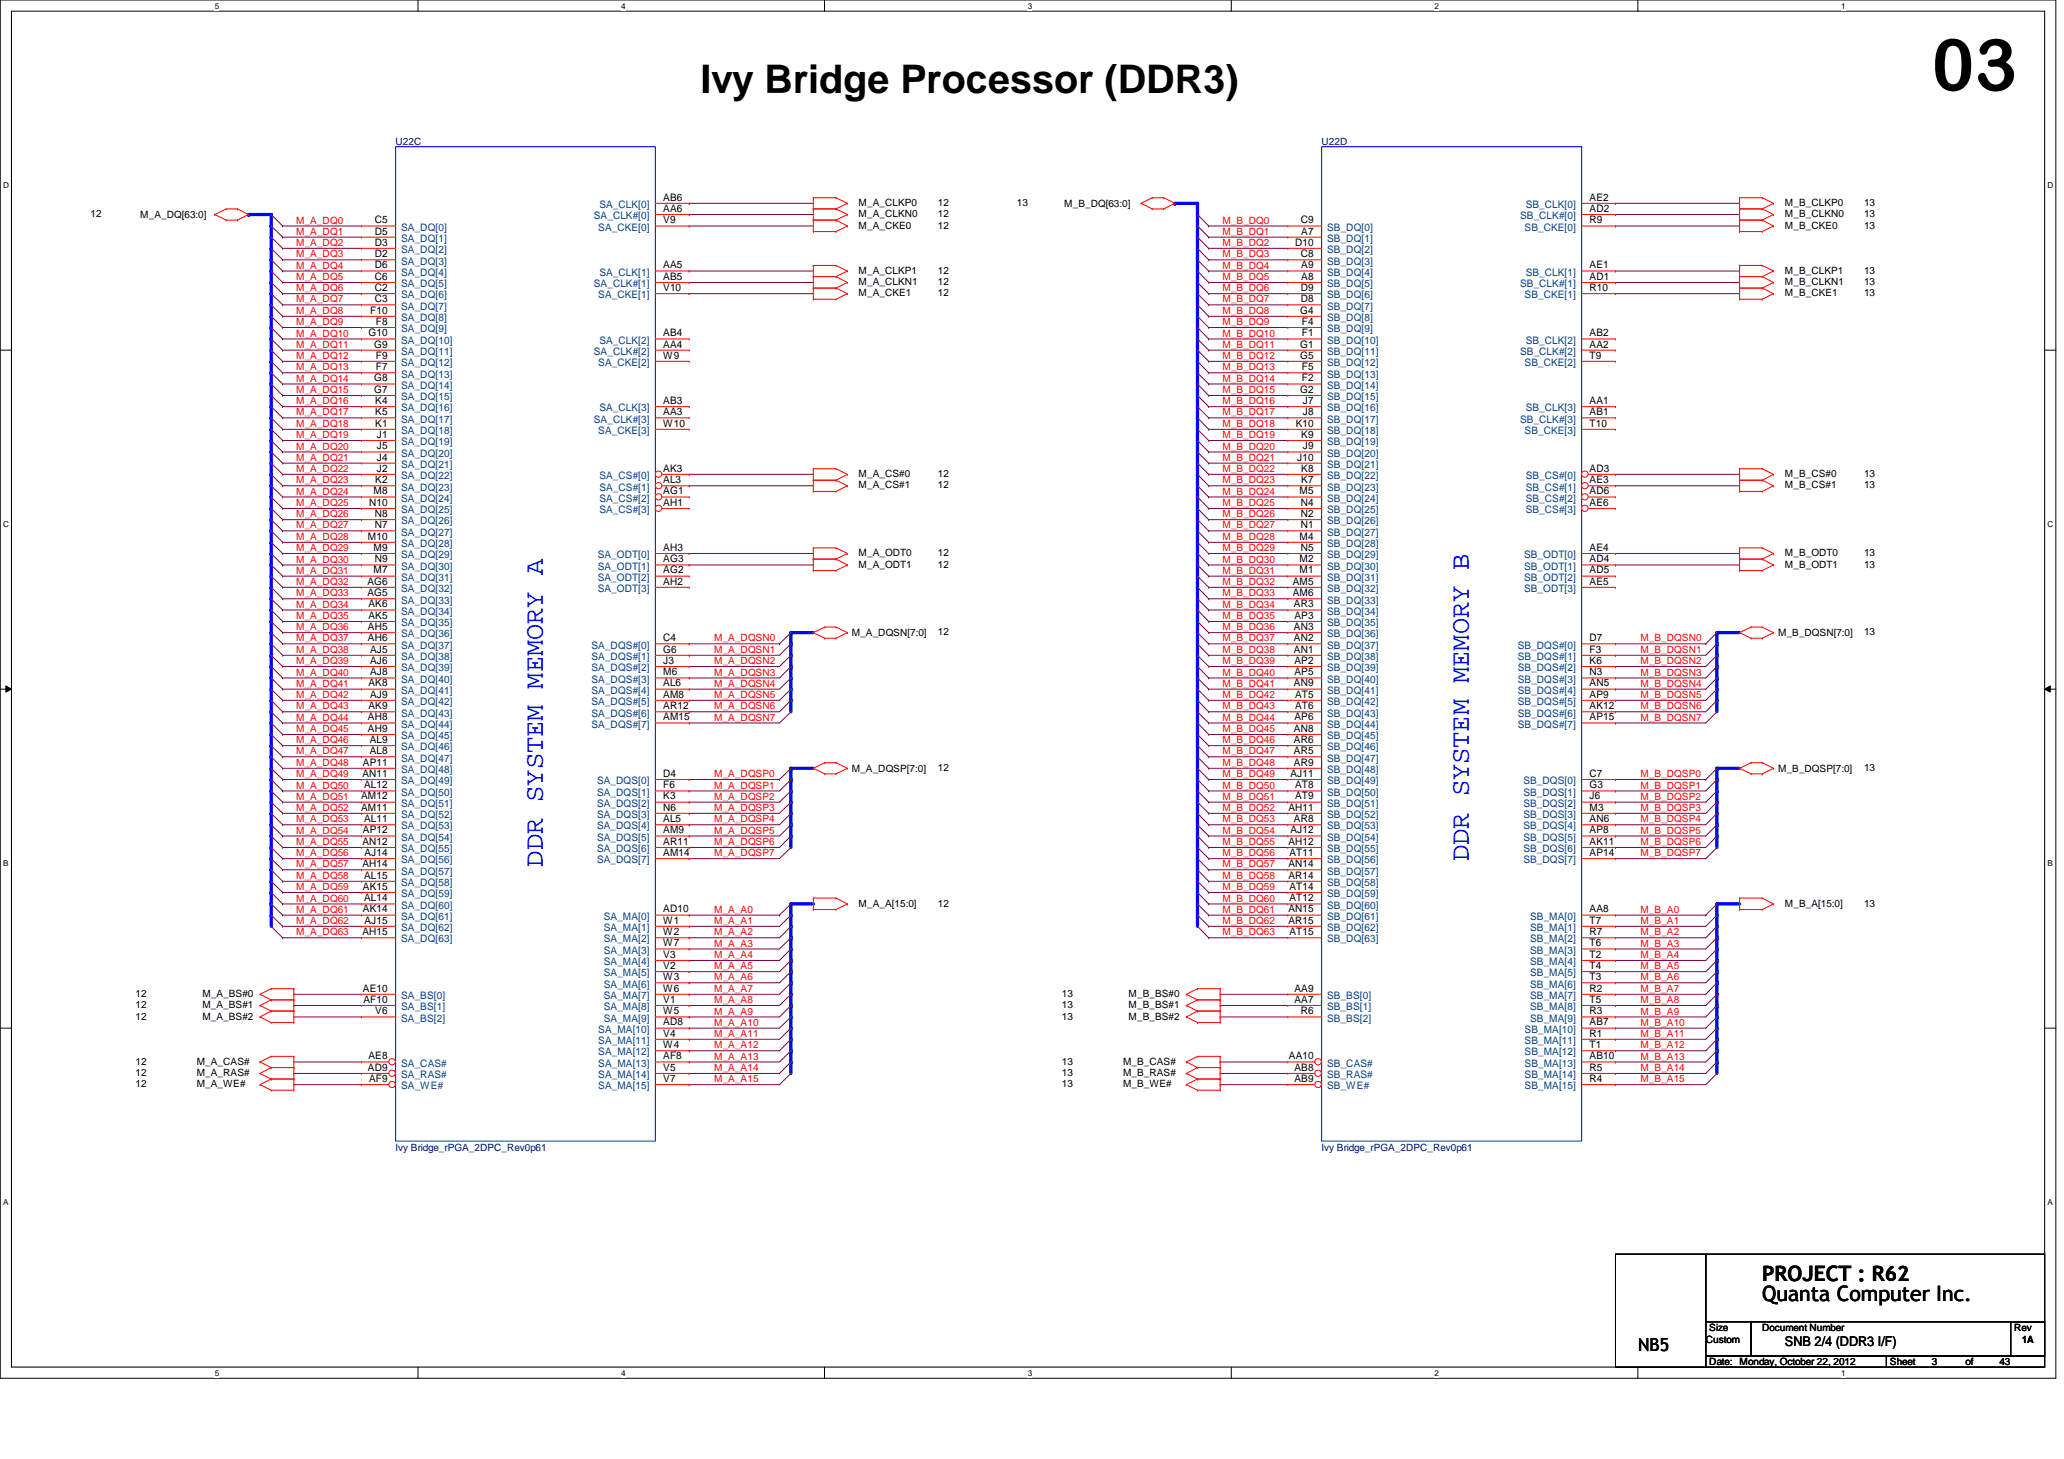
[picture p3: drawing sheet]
<svg xmlns="http://www.w3.org/2000/svg" width="297mm" height="210mm" viewBox="0 0 297 210" stroke-linecap="round" stroke-linejoin="round" font-family="sans-serif">
<defs><g id="words">
<text font-size="10.4" x="278" y="13">03</text>
<text font-size="5.7" x="100.8" y="13.4">Ivy Bridge Processor (DDR3)</text>
<g font-size="3.9" fill="#00f">
<text x="78.1" y="124.7" transform="rotate(-90 78.1 124.7)">DDR SYSTEM MEMORY A</text>
<text x="211.4" y="123.9" transform="rotate(-90 211.4 123.9)">DDR SYSTEM MEMORY B</text>
</g>
<g font-size="3">
<text x="253.6" y="184.2">PROJECT : R62</text>
<text x="253.6" y="187.2">Quanta Computer Inc.</text>
</g>
<text font-size="2.6" x="235.8" y="194.3">NB5</text>
<text font-size="1.9" x="256.9" y="193.6">SNB 2/4 (DDR3 I/F)</text>
<g font-size="1.5" fill="#004080">
<text x="86.3" y="29.9">SA_CLK[0]</text>
<text x="219.6" y="29.9">SB_CLK[0]</text>
<text x="57.7" y="33.2">SA_DQ[0]</text>
<text x="57.7" y="34.8">SA_DQ[1]</text>
<text x="85.5" y="31.5">SA_CLK#[0]</text>
<text x="86.1" y="33.2">SA_CKE[0]</text>
<text x="191" y="33.2">SB_DQ[0]</text>
<text x="191" y="34.8">SB_DQ[1]</text>
<text x="218.8" y="31.5">SB_CLK#[0]</text>
<text x="219.4" y="33.2">SB_CKE[0]</text>
<text x="57.7" y="36.4">SA_DQ[2]</text>
<text x="57.7" y="38.1">SA_DQ[3]</text>
<text x="57.7" y="39.7">SA_DQ[4]</text>
<text x="57.7" y="41.3">SA_DQ[5]</text>
<text x="85.5" y="41.3">SA_CLK#[1]</text>
<text x="86.3" y="39.7">SA_CLK[1]</text>
<text x="191" y="36.4">SB_DQ[2]</text>
<text x="191" y="38.1">SB_DQ[3]</text>
<text x="191" y="39.7">SB_DQ[4]</text>
<text x="191" y="41.3">SB_DQ[5]</text>
<text x="218.8" y="41.3">SB_CLK#[1]</text>
<text x="219.6" y="39.7">SB_CLK[1]</text>
<text x="57.7" y="42.9">SA_DQ[6]</text>
<text x="57.7" y="44.5">SA_DQ[7]</text>
<text x="57.7" y="46.2">SA_DQ[8]</text>
<text x="57.7" y="47.8">SA_DQ[9]</text>
<text x="86.1" y="42.9">SA_CKE[1]</text>
<text x="191" y="42.9">SB_DQ[6]</text>
<text x="191" y="44.5">SB_DQ[7]</text>
<text x="191" y="46.2">SB_DQ[8]</text>
<text x="191" y="47.8">SB_DQ[9]</text>
<text x="219.4" y="42.9">SB_CKE[1]</text>
<text x="57.7" y="49.4">SA_DQ[10]</text>
<text x="57.7" y="51.1">SA_DQ[11]</text>
<text x="57.7" y="52.7">SA_DQ[12]</text>
<text x="85.5" y="51.1">SA_CLK#[2]</text>
<text x="86.1" y="52.7">SA_CKE[2]</text>
<text x="86.3" y="49.4">SA_CLK[2]</text>
<text x="191" y="49.4">SB_DQ[10]</text>
<text x="191" y="51.1">SB_DQ[11]</text>
<text x="191" y="52.7">SB_DQ[12]</text>
<text x="218.8" y="51.1">SB_CLK#[2]</text>
<text x="219.4" y="52.7">SB_CKE[2]</text>
<text x="219.6" y="49.4">SB_CLK[2]</text>
<text x="57.7" y="54.3">SA_DQ[13]</text>
<text x="57.7" y="55.9">SA_DQ[14]</text>
<text x="57.7" y="57.6">SA_DQ[15]</text>
<text x="57.7" y="59.2">SA_DQ[16]</text>
<text x="86.3" y="59.2">SA_CLK[3]</text>
<text x="191" y="54.3">SB_DQ[13]</text>
<text x="191" y="55.9">SB_DQ[14]</text>
<text x="191" y="57.6">SB_DQ[15]</text>
<text x="191" y="59.2">SB_DQ[16]</text>
<text x="219.6" y="59.2">SB_CLK[3]</text>
<text x="57.7" y="60.8">SA_DQ[17]</text>
<text x="57.7" y="62.4">SA_DQ[18]</text>
<text x="57.7" y="64.1">SA_DQ[19]</text>
<text x="57.7" y="65.7">SA_DQ[20]</text>
<text x="85.5" y="60.8">SA_CLK#[3]</text>
<text x="86.1" y="62.4">SA_CKE[3]</text>
<text x="191" y="60.8">SB_DQ[17]</text>
<text x="191" y="62.4">SB_DQ[18]</text>
<text x="191" y="64.1">SB_DQ[19]</text>
<text x="191" y="65.7">SB_DQ[20]</text>
<text x="218.8" y="60.8">SB_CLK#[3]</text>
<text x="219.4" y="62.4">SB_CKE[3]</text>
<text x="57.7" y="67.3">SA_DQ[21]</text>
<text x="57.7" y="68.9">SA_DQ[22]</text>
<text x="57.7" y="70.6">SA_DQ[23]</text>
<text x="86.3" y="68.9">SA_CS#[0]</text>
<text x="86.3" y="70.6">SA_CS#[1]</text>
<text x="191" y="67.3">SB_DQ[21]</text>
<text x="191" y="68.9">SB_DQ[22]</text>
<text x="191" y="70.6">SB_DQ[23]</text>
<text x="219.6" y="68.9">SB_CS#[0]</text>
<text x="219.6" y="70.6">SB_CS#[1]</text>
<text x="57.7" y="72.2">SA_DQ[24]</text>
<text x="57.7" y="73.8">SA_DQ[25]</text>
<text x="57.7" y="75.4">SA_DQ[26]</text>
<text x="57.7" y="77">SA_DQ[27]</text>
<text x="86.3" y="72.2">SA_CS#[2]</text>
<text x="86.3" y="73.8">SA_CS#[3]</text>
<text x="191" y="72.2">SB_DQ[24]</text>
<text x="191" y="73.8">SB_DQ[25]</text>
<text x="191" y="75.4">SB_DQ[26]</text>
<text x="191" y="77">SB_DQ[27]</text>
<text x="219.6" y="72.2">SB_CS#[2]</text>
<text x="219.6" y="73.8">SB_CS#[3]</text>
<text x="57.7" y="78.7">SA_DQ[28]</text>
<text x="57.7" y="80.3">SA_DQ[29]</text>
<text x="57.7" y="82">SA_DQ[30]</text>
<text x="57.7" y="83.6">SA_DQ[31]</text>
<text x="86" y="80.3">SA_ODT[0]</text>
<text x="86" y="82">SA_ODT[1]</text>
<text x="86" y="83.6">SA_ODT[2]</text>
<text x="191" y="78.7">SB_DQ[28]</text>
<text x="191" y="80.3">SB_DQ[29]</text>
<text x="191" y="82">SB_DQ[30]</text>
<text x="191" y="83.6">SB_DQ[31]</text>
<text x="219.3" y="80.3">SB_ODT[0]</text>
<text x="219.3" y="82">SB_ODT[1]</text>
<text x="219.3" y="83.6">SB_ODT[2]</text>
<text x="57.7" y="85.2">SA_DQ[32]</text>
<text x="57.7" y="86.8">SA_DQ[33]</text>
<text x="57.7" y="88.4">SA_DQ[34]</text>
<text x="86" y="85.2">SA_ODT[3]</text>
<text x="191" y="85.2">SB_DQ[32]</text>
<text x="191" y="86.8">SB_DQ[33]</text>
<text x="191" y="88.4">SB_DQ[34]</text>
<text x="219.3" y="85.2">SB_ODT[3]</text>
<text x="57.7" y="90.1">SA_DQ[35]</text>
<text x="57.7" y="91.7">SA_DQ[36]</text>
<text x="57.7" y="93.3">SA_DQ[37]</text>
<text x="57.7" y="95">SA_DQ[38]</text>
<text x="85.1" y="93.3">SA_DQS#[0]</text>
<text x="85.1" y="95">SA_DQS#[1]</text>
<text x="191" y="90.1">SB_DQ[35]</text>
<text x="191" y="91.7">SB_DQ[36]</text>
<text x="191" y="93.3">SB_DQ[37]</text>
<text x="191" y="95">SB_DQ[38]</text>
<text x="218.4" y="93.3">SB_DQS#[0]</text>
<text x="218.4" y="95">SB_DQS#[1]</text>
<text x="57.7" y="96.6">SA_DQ[39]</text>
<text x="57.7" y="98.2">SA_DQ[40]</text>
<text x="57.7" y="99.8">SA_DQ[41]</text>
<text x="57.7" y="101.4">SA_DQ[42]</text>
<text x="85.1" y="96.6">SA_DQS#[2]</text>
<text x="85.1" y="98.2">SA_DQS#[3]</text>
<text x="85.1" y="99.8">SA_DQS#[4]</text>
<text x="85.1" y="101.4">SA_DQS#[5]</text>
<text x="191" y="96.6">SB_DQ[39]</text>
<text x="191" y="98.2">SB_DQ[40]</text>
<text x="191" y="99.8">SB_DQ[41]</text>
<text x="191" y="101.4">SB_DQ[42]</text>
<text x="218.4" y="99.8">SB_DQS#[4]</text>
<text x="218.4" y="101.4">SB_DQS#[5]</text>
<text x="218.4" y="96.6">SB_DQS#[2]</text>
<text x="218.4" y="98.2">SB_DQS#[3]</text>
<text x="57.7" y="103.1">SA_DQ[43]</text>
<text x="57.7" y="104.7">SA_DQ[44]</text>
<text x="57.7" y="106.3">SA_DQ[45]</text>
<text x="57.7" y="107.9">SA_DQ[46]</text>
<text x="85.1" y="103.1">SA_DQS#[6]</text>
<text x="85.1" y="104.7">SA_DQS#[7]</text>
<text x="191" y="103.1">SB_DQ[43]</text>
<text x="191" y="104.7">SB_DQ[44]</text>
<text x="191" y="106.3">SB_DQ[45]</text>
<text x="191" y="107.9">SB_DQ[46]</text>
<text x="218.4" y="103.1">SB_DQS#[6]</text>
<text x="218.4" y="104.7">SB_DQS#[7]</text>
<text x="57.7" y="109.6">SA_DQ[47]</text>
<text x="57.7" y="111.2">SA_DQ[48]</text>
<text x="57.7" y="112.8">SA_DQ[49]</text>
<text x="85.9" y="112.8">SA_DQS[0]</text>
<text x="191" y="109.6">SB_DQ[47]</text>
<text x="191" y="111.2">SB_DQ[48]</text>
<text x="191" y="112.8">SB_DQ[49]</text>
<text x="219.2" y="112.8">SB_DQS[0]</text>
<text x="57.7" y="114.5">SA_DQ[50]</text>
<text x="57.7" y="116.1">SA_DQ[51]</text>
<text x="57.7" y="117.7">SA_DQ[52]</text>
<text x="57.7" y="119.3">SA_DQ[53]</text>
<text x="85.9" y="114.5">SA_DQS[1]</text>
<text x="85.9" y="116.1">SA_DQS[2]</text>
<text x="85.9" y="117.7">SA_DQS[3]</text>
<text x="85.9" y="119.3">SA_DQS[4]</text>
<text x="191" y="114.5">SB_DQ[50]</text>
<text x="191" y="116.1">SB_DQ[51]</text>
<text x="191" y="117.7">SB_DQ[52]</text>
<text x="191" y="119.3">SB_DQ[53]</text>
<text x="219.2" y="119.3">SB_DQS[4]</text>
<text x="219.2" y="114.5">SB_DQS[1]</text>
<text x="219.2" y="116.1">SB_DQS[2]</text>
<text x="219.2" y="117.7">SB_DQS[3]</text>
<text x="57.7" y="120.9">SA_DQ[54]</text>
<text x="57.7" y="122.6">SA_DQ[55]</text>
<text x="57.7" y="124.2">SA_DQ[56]</text>
<text x="57.7" y="125.8">SA_DQ[57]</text>
<text x="85.9" y="120.9">SA_DQS[5]</text>
<text x="85.9" y="122.6">SA_DQS[6]</text>
<text x="85.9" y="124.2">SA_DQS[7]</text>
<text x="191" y="120.9">SB_DQ[54]</text>
<text x="191" y="122.6">SB_DQ[55]</text>
<text x="191" y="124.2">SB_DQ[56]</text>
<text x="191" y="125.8">SB_DQ[57]</text>
<text x="219.2" y="120.9">SB_DQS[5]</text>
<text x="219.2" y="122.6">SB_DQS[6]</text>
<text x="219.2" y="124.2">SB_DQS[7]</text>
<text x="57.7" y="127.5">SA_DQ[58]</text>
<text x="57.7" y="129.1">SA_DQ[59]</text>
<text x="57.7" y="130.7">SA_DQ[60]</text>
<text x="191" y="127.5">SB_DQ[58]</text>
<text x="191" y="129.1">SB_DQ[59]</text>
<text x="191" y="130.7">SB_DQ[60]</text>
<text x="57.7" y="132.3">SA_DQ[61]</text>
<text x="57.7" y="133.9">SA_DQ[62]</text>
<text x="57.7" y="135.6">SA_DQ[63]</text>
<text x="86.9" y="132.3">SA_MA[0]</text>
<text x="86.9" y="133.9">SA_MA[1]</text>
<text x="86.9" y="135.6">SA_MA[2]</text>
<text x="86.9" y="137.2">SA_MA[3]</text>
<text x="191" y="132.3">SB_DQ[61]</text>
<text x="191" y="133.9">SB_DQ[62]</text>
<text x="191" y="135.6">SB_DQ[63]</text>
<text x="220.2" y="132.3">SB_MA[0]</text>
<text x="220.2" y="133.9">SB_MA[1]</text>
<text x="220.2" y="135.6">SB_MA[2]</text>
<text x="220.2" y="137.2">SB_MA[3]</text>
<text x="57.7" y="143.7">SA_BS[0]</text>
<text x="86.9" y="138.9">SA_MA[4]</text>
<text x="86.9" y="140.5">SA_MA[5]</text>
<text x="86.9" y="142.1">SA_MA[6]</text>
<text x="86.9" y="143.7">SA_MA[7]</text>
<text x="191" y="143.7">SB_BS[0]</text>
<text x="220.2" y="138.9">SB_MA[4]</text>
<text x="220.2" y="140.5">SB_MA[5]</text>
<text x="220.2" y="142.1">SB_MA[6]</text>
<text x="220.2" y="143.7">SB_MA[7]</text>
<text x="57.7" y="145.3">SA_BS[1]</text>
<text x="57.7" y="147">SA_BS[2]</text>
<text x="86.1" y="148.6">SA_MA[10]</text>
<text x="86.9" y="145.3">SA_MA[8]</text>
<text x="86.9" y="147">SA_MA[9]</text>
<text x="191" y="145.3">SB_BS[1]</text>
<text x="191" y="147">SB_BS[2]</text>
<text x="219.4" y="148.6">SB_MA[10]</text>
<text x="220.2" y="145.3">SB_MA[8]</text>
<text x="220.2" y="147">SB_MA[9]</text>
<text x="57.7" y="153.5">SA_CAS#</text>
<text x="57.7" y="155.1">SA_RAS#</text>
<text x="86.1" y="150.2">SA_MA[11]</text>
<text x="86.1" y="151.8">SA_MA[12]</text>
<text x="86.1" y="153.5">SA_MA[13]</text>
<text x="86.1" y="155.1">SA_MA[14]</text>
<text x="191" y="153.5">SB_CAS#</text>
<text x="191" y="155.1">SB_RAS#</text>
<text x="219.4" y="150.2">SB_MA[11]</text>
<text x="219.4" y="151.8">SB_MA[12]</text>
<text x="219.4" y="153.5">SB_MA[13]</text>
<text x="219.4" y="155.1">SB_MA[14]</text>
<text x="57.7" y="156.7">SA_WE#</text>
<text x="86.1" y="156.7">SA_MA[15]</text>
<text x="191" y="156.7">SB_WE#</text>
<text x="219.4" y="156.7">SB_MA[15]</text>
</g>
<g font-size="1.5">
<text x="95.5" y="28.9">AB6</text>
<text x="228.8" y="28.9">AE2</text>
<text x="53.9" y="32.1">C5</text>
<text x="53.9" y="33.7">D5</text>
<text x="53.9" y="35.3">D3</text>
<text x="95.5" y="30.5">AA6</text>
<text x="95.5" y="32.1">V9</text>
<text x="186.4" y="35.3">D10</text>
<text x="187.2" y="32.1">C9</text>
<text x="187.3" y="33.7">A7</text>
<text x="228.8" y="30.5">AD2</text>
<text x="228.8" y="32.1">R9</text>
<text x="53.9" y="37">D2</text>
<text x="53.9" y="38.6">D6</text>
<text x="53.9" y="40.3">C6</text>
<text x="53.9" y="41.9">C2</text>
<text x="95.5" y="38.6">AA5</text>
<text x="95.5" y="40.3">AB5</text>
<text x="95.5" y="41.9">V10</text>
<text x="187.2" y="37">C8</text>
<text x="187.2" y="41.9">D9</text>
<text x="187.3" y="38.6">A9</text>
<text x="187.3" y="40.3">A8</text>
<text x="228.8" y="38.6">AE1</text>
<text x="228.8" y="40.3">AD1</text>
<text x="228.8" y="41.9">R10</text>
<text x="53.3" y="45.1">F10</text>
<text x="53.9" y="43.5">C3</text>
<text x="54.1" y="46.7">F8</text>
<text x="187.1" y="45.1">G4</text>
<text x="187.2" y="43.5">D8</text>
<text x="187.4" y="46.7">F4</text>
<text x="53" y="48.4">G10</text>
<text x="53.8" y="50">G9</text>
<text x="54.1" y="51.6">F9</text>
<text x="54.1" y="53.3">F7</text>
<text x="95.5" y="48.4">AB4</text>
<text x="95.5" y="50">AA4</text>
<text x="95.5" y="51.6">W9</text>
<text x="187.1" y="50">G1</text>
<text x="187.1" y="51.6">G5</text>
<text x="187.4" y="48.4">F1</text>
<text x="187.4" y="53.3">F5</text>
<text x="228.8" y="48.4">AB2</text>
<text x="228.8" y="50">AA2</text>
<text x="228.8" y="51.6">T9</text>
<text x="53.8" y="54.9">G8</text>
<text x="53.8" y="56.5">G7</text>
<text x="54" y="58.1">K4</text>
<text x="54" y="59.7">K5</text>
<text x="95.5" y="58.1">AB3</text>
<text x="95.5" y="59.7">AA3</text>
<text x="187.1" y="56.5">G2</text>
<text x="187.4" y="54.9">F2</text>
<text x="187.5" y="58.1">J7</text>
<text x="187.5" y="59.7">J8</text>
<text x="228.8" y="58.1">AA1</text>
<text x="228.8" y="59.7">AB1</text>
<text x="54" y="61.4">K1</text>
<text x="54.2" y="63">J1</text>
<text x="54.2" y="64.6">J5</text>
<text x="95.5" y="61.4">W10</text>
<text x="186.5" y="61.4">K10</text>
<text x="187.3" y="63">K9</text>
<text x="187.5" y="64.6">J9</text>
<text x="228.8" y="61.4">T10</text>
<text x="53.8" y="71.1">M8</text>
<text x="54" y="69.5">K2</text>
<text x="54.2" y="66.3">J4</text>
<text x="54.2" y="67.9">J2</text>
<text x="95.5" y="67.9">AK3</text>
<text x="95.5" y="69.5">AL3</text>
<text x="95.5" y="71.1">AG1</text>
<text x="186.7" y="66.3">J10</text>
<text x="187" y="71.1">M5</text>
<text x="187.3" y="67.9">K8</text>
<text x="187.3" y="69.5">K7</text>
<text x="228.8" y="67.9">AD3</text>
<text x="228.8" y="69.5">AE3</text>
<text x="228.8" y="71.1">AD6</text>
<text x="53" y="77.6">M10</text>
<text x="53.1" y="72.8">N10</text>
<text x="53.9" y="74.4">N8</text>
<text x="53.9" y="76">N7</text>
<text x="95.5" y="72.8">AH1</text>
<text x="187" y="77.6">M4</text>
<text x="187.2" y="72.8">N4</text>
<text x="187.2" y="74.4">N2</text>
<text x="187.2" y="76">N1</text>
<text x="228.8" y="72.8">AE6</text>
<text x="53.8" y="79.2">M9</text>
<text x="53.8" y="82.5">M7</text>
<text x="53.9" y="80.9">N9</text>
<text x="95.5" y="79.2">AH3</text>
<text x="95.5" y="80.9">AG3</text>
<text x="95.5" y="82.5">AG2</text>
<text x="187" y="80.9">M2</text>
<text x="187" y="82.5">M1</text>
<text x="187.2" y="79.2">N5</text>
<text x="228.8" y="79.2">AE4</text>
<text x="228.8" y="80.9">AD4</text>
<text x="228.8" y="82.5">AD5</text>
<text x="52.9" y="84.1">AG6</text>
<text x="52.9" y="85.8">AG5</text>
<text x="53" y="87.4">AK6</text>
<text x="53" y="89">AK5</text>
<text x="95.5" y="84.1">AH2</text>
<text x="186.1" y="84.1">AM5</text>
<text x="186.1" y="85.8">AM6</text>
<text x="186.2" y="87.4">AR3</text>
<text x="186.3" y="89">AP3</text>
<text x="228.8" y="84.1">AE5</text>
<text x="53" y="90.6">AH5</text>
<text x="53" y="92.2">AH6</text>
<text x="53.3" y="93.9">AJ5</text>
<text x="53.3" y="95.5">AJ6</text>
<text x="95.5" y="92.2">C4</text>
<text x="95.5" y="93.9">G6</text>
<text x="95.5" y="95.5">J3</text>
<text x="186.2" y="90.6">AN3</text>
<text x="186.2" y="92.2">AN2</text>
<text x="186.2" y="93.9">AN1</text>
<text x="186.3" y="95.5">AP2</text>
<text x="228.8" y="92.2">D7</text>
<text x="228.8" y="93.9">F3</text>
<text x="228.8" y="95.5">K6</text>
<text x="53" y="98.8">AK8</text>
<text x="53.3" y="97.2">AJ8</text>
<text x="53.3" y="100.4">AJ9</text>
<text x="95.5" y="97.2">M6</text>
<text x="95.5" y="98.8">AL6</text>
<text x="95.5" y="100.4">AM8</text>
<text x="186.2" y="98.8">AN9</text>
<text x="186.3" y="97.2">AP5</text>
<text x="186.4" y="100.4">AT5</text>
<text x="228.8" y="98.8">AN5</text>
<text x="228.8" y="100.4">AP9</text>
<text x="228.8" y="97.2">N3</text>
<text x="53" y="103.6">AH8</text>
<text x="53" y="105.3">AH9</text>
<text x="53" y="102">AK9</text>
<text x="53.2" y="106.9">AL9</text>
<text x="95.5" y="102">AR12</text>
<text x="95.5" y="103.6">AM15</text>
<text x="186.2" y="105.3">AN8</text>
<text x="186.2" y="106.9">AR6</text>
<text x="186.3" y="103.6">AP6</text>
<text x="186.4" y="102">AT6</text>
<text x="228.8" y="102">AK12</text>
<text x="228.8" y="103.6">AP15</text>
<text x="52.2" y="111.8">AN11</text>
<text x="52.2" y="110.2">AP11</text>
<text x="52.4" y="113.4">AL12</text>
<text x="53.2" y="108.5">AL8</text>
<text x="95.5" y="111.8">D4</text>
<text x="95.5" y="113.4">F6</text>
<text x="185.7" y="111.8">AJ11</text>
<text x="186.2" y="108.5">AR5</text>
<text x="186.2" y="110.2">AR9</text>
<text x="186.4" y="113.4">AT8</text>
<text x="228.8" y="111.8">C7</text>
<text x="228.8" y="113.4">G3</text>
<text x="52" y="115">AM12</text>
<text x="52" y="116.6">AM11</text>
<text x="52.2" y="119.9">AP12</text>
<text x="52.4" y="118.3">AL11</text>
<text x="95.5" y="115">K3</text>
<text x="95.5" y="116.6">N6</text>
<text x="95.5" y="118.3">AL5</text>
<text x="95.5" y="119.9">AM9</text>
<text x="185.4" y="116.6">AH11</text>
<text x="185.7" y="119.9">AJ12</text>
<text x="186.2" y="118.3">AR8</text>
<text x="186.4" y="115">AT9</text>
<text x="228.8" y="118.3">AN6</text>
<text x="228.8" y="119.9">AP8</text>
<text x="228.8" y="115">J6</text>
<text x="228.8" y="116.6">M3</text>
<text x="52.2" y="121.5">AN12</text>
<text x="52.2" y="124.8">AH14</text>
<text x="52.4" y="123.1">AJ14</text>
<text x="95.5" y="121.5">AR11</text>
<text x="95.5" y="123.1">AM14</text>
<text x="185.4" y="121.5">AH12</text>
<text x="185.4" y="124.8">AN14</text>
<text x="185.6" y="123.1">AT11</text>
<text x="228.8" y="121.5">AK11</text>
<text x="228.8" y="123.1">AP14</text>
<text x="52.2" y="128">AK15</text>
<text x="52.2" y="131.3">AK14</text>
<text x="52.4" y="126.4">AL15</text>
<text x="52.4" y="129.7">AL14</text>
<text x="95.5" y="131.3">AD10</text>
<text x="185.4" y="126.4">AR14</text>
<text x="185.4" y="131.3">AN15</text>
<text x="185.6" y="128">AT14</text>
<text x="185.6" y="129.7">AT12</text>
<text x="228.8" y="131.3">AA8</text>
<text x="52.2" y="134.5">AH15</text>
<text x="52.4" y="132.9">AJ15</text>
<text x="95.5" y="132.9">W1</text>
<text x="95.5" y="134.5">W2</text>
<text x="95.5" y="136.1">W7</text>
<text x="95.5" y="137.8">V3</text>
<text x="185.4" y="132.9">AR15</text>
<text x="185.6" y="134.5">AT15</text>
<text x="228.8" y="132.9">T7</text>
<text x="228.8" y="134.5">R7</text>
<text x="228.8" y="136.1">T6</text>
<text x="228.8" y="137.8">T2</text>
<text x="52.2" y="142.7">AE10</text>
<text x="95.5" y="139.4">V2</text>
<text x="95.5" y="141">W3</text>
<text x="95.5" y="142.7">W6</text>
<text x="186.3" y="142.7">AA9</text>
<text x="228.8" y="139.4">T4</text>
<text x="228.8" y="141">T3</text>
<text x="228.8" y="142.7">R2</text>
<text x="52.3" y="144.3">AF10</text>
<text x="54" y="145.9">V6</text>
<text x="95.5" y="144.3">V1</text>
<text x="95.5" y="145.9">W5</text>
<text x="95.5" y="147.5">AD8</text>
<text x="95.5" y="149.1">V4</text>
<text x="186.3" y="144.3">AA7</text>
<text x="187.2" y="145.9">R6</text>
<text x="228.8" y="144.3">T5</text>
<text x="228.8" y="145.9">R3</text>
<text x="228.8" y="147.5">AB7</text>
<text x="228.8" y="149.1">R1</text>
<text x="53" y="154.1">AD9</text>
<text x="53" y="152.4">AE8</text>
<text x="53.1" y="155.7">AF9</text>
<text x="95.5" y="150.8">W4</text>
<text x="95.5" y="152.4">AF8</text>
<text x="95.5" y="154.1">V5</text>
<text x="95.5" y="155.7">V7</text>
<text x="185.5" y="152.4">AA10</text>
<text x="186.3" y="154.1">AB8</text>
<text x="186.3" y="155.7">AB9</text>
<text x="228.8" y="150.8">T1</text>
<text x="228.8" y="152.4">AB10</text>
<text x="228.8" y="154.1">R5</text>
<text x="228.8" y="155.7">R4</text>
</g>
<g font-size="1.4" fill="#000080">
<text x="56.9" y="20.8">U22C</text>
<text x="190.2" y="20.8">U22D</text>
<text x="56.9" y="165.5">Ivy Bridge_rPGA_2DPC_Rev0p61</text>
<text x="190.2" y="165.5">Ivy Bridge_rPGA_2DPC_Rev0p61</text>
</g>
<g font-size="1.4">
<text x="123.6" y="29.6">M_A_CLKP0</text>
<text x="135" y="29.6">12</text>
<text x="146.3" y="29.6">13</text>
<text x="153.2" y="29.8">M_B_DQ[63:0]</text>
<text x="256.9" y="29.6">M_B_CLKP0</text>
<text x="268.3" y="29.6">13</text>
<text x="13" y="31.2">12</text>
<text x="20.2" y="31.4">M_A_DQ[63:0]</text>
<text x="123.6" y="31.2">M_A_CLKN0</text>
<text x="123.6" y="32.9">M_A_CKE0</text>
<text x="135" y="31.2">12</text>
<text x="135" y="32.9">12</text>
<text x="256.9" y="31.2">M_B_CLKN0</text>
<text x="256.9" y="32.9">M_B_CKE0</text>
<text x="268.3" y="31.2">13</text>
<text x="268.3" y="32.9">13</text>
<text x="123.6" y="41">M_A_CLKN1</text>
<text x="123.6" y="39.4">M_A_CLKP1</text>
<text x="135" y="39.4">12</text>
<text x="135" y="41">12</text>
<text x="256.9" y="41">M_B_CLKN1</text>
<text x="256.9" y="39.4">M_B_CLKP1</text>
<text x="268.3" y="41">13</text>
<text x="268.3" y="39.4">13</text>
<text x="123.6" y="42.6">M_A_CKE1</text>
<text x="135" y="42.6">12</text>
<text x="256.9" y="42.6">M_B_CKE1</text>
<text x="268.3" y="42.6">13</text>
<text x="123.6" y="68.6">M_A_CS#0</text>
<text x="123.6" y="70.3">M_A_CS#1</text>
<text x="135" y="68.6">12</text>
<text x="135" y="70.3">12</text>
<text x="256.9" y="68.6">M_B_CS#0</text>
<text x="256.9" y="70.3">M_B_CS#1</text>
<text x="268.3" y="68.6">13</text>
<text x="268.3" y="70.3">13</text>
<text x="123.6" y="80">M_A_ODT0</text>
<text x="123.6" y="81.7">M_A_ODT1</text>
<text x="135" y="80">12</text>
<text x="135" y="81.7">12</text>
<text x="256.9" y="81.7">M_B_ODT1</text>
<text x="256.9" y="80">M_B_ODT0</text>
<text x="268.3" y="81.7">13</text>
<text x="268.3" y="80">13</text>
<text x="122.6" y="91.6">M_A_DQSN[7:0]</text>
<text x="135" y="91.4">12</text>
<text x="255.9" y="91.6">M_B_DQSN[7:0]</text>
<text x="268.3" y="91.4">13</text>
<text x="122.6" y="111.1">M_A_DQSP[7:0]</text>
<text x="135" y="110.9">12</text>
<text x="255.9" y="111.1">M_B_DQSP[7:0]</text>
<text x="268.3" y="110.9">13</text>
<text x="123.6" y="130.4">M_A_A[15:0]</text>
<text x="135" y="130.4">12</text>
<text x="256.9" y="130.4">M_B_A[15:0]</text>
<text x="268.3" y="130.4">13</text>
<text x="19.5" y="143.4">12</text>
<text x="29.1" y="143.4">M_A_BS#0</text>
<text x="152.8" y="143.4">13</text>
<text x="162.4" y="143.4">M_B_BS#0</text>
<text x="19.5" y="145">12</text>
<text x="19.5" y="146.7">12</text>
<text x="29.1" y="145">M_A_BS#1</text>
<text x="29.1" y="146.7">M_A_BS#2</text>
<text x="152.8" y="145">13</text>
<text x="152.8" y="146.7">13</text>
<text x="162.4" y="145">M_B_BS#1</text>
<text x="162.4" y="146.7">M_B_BS#2</text>
<text x="19.5" y="154.8">12</text>
<text x="19.5" y="153.2">12</text>
<text x="28.3" y="154.8">M_A_RAS#</text>
<text x="28.3" y="153.2">M_A_CAS#</text>
<text x="152.8" y="154.8">13</text>
<text x="152.8" y="153.2">13</text>
<text x="161.6" y="154.8">M_B_RAS#</text>
<text x="161.6" y="153.2">M_B_CAS#</text>
<text x="19.5" y="156.4">12</text>
<text x="28.3" y="156.4">M_A_WE#</text>
<text x="152.8" y="156.4">13</text>
<text x="161.6" y="156.4">M_B_WE#</text>
<text x="246" y="191.5">Size</text>
<text x="253.6" y="191.5">Document Number</text>
<text x="289.9" y="191.5">Rev</text>
<text x="245.5" y="193.2">Custom</text>
<text x="246" y="196.4">Date: Monday, October 22, 2012</text>
<text x="272" y="196.4">Sheet</text>
<text x="278" y="196.4">3</text>
<text x="282.9" y="196.4">of</text>
<text x="287.7" y="196.4">43</text>
<text x="291" y="193.2">1A</text>
</g>
<g font-size="1.4" fill="#f00">
<text x="42.6" y="32.2">M_A_DQ0</text>
<text x="42.6" y="33.8">M_A_DQ1</text>
<text x="42.6" y="35.4">M_A_DQ2</text>
<text x="175.9" y="35.4">M_B_DQ2</text>
<text x="175.9" y="32.2">M_B_DQ0</text>
<text x="175.9" y="33.8">M_B_DQ1</text>
<text x="42.6" y="37">M_A_DQ3</text>
<text x="42.6" y="38.7">M_A_DQ4</text>
<text x="42.6" y="40.3">M_A_DQ5</text>
<text x="42.6" y="41.9">M_A_DQ6</text>
<text x="175.9" y="37">M_B_DQ3</text>
<text x="175.9" y="41.9">M_B_DQ6</text>
<text x="175.9" y="38.7">M_B_DQ4</text>
<text x="175.9" y="40.3">M_B_DQ5</text>
<text x="42.6" y="43.5">M_A_DQ7</text>
<text x="42.6" y="45.2">M_A_DQ8</text>
<text x="42.6" y="46.8">M_A_DQ9</text>
<text x="175.9" y="43.5">M_B_DQ7</text>
<text x="175.9" y="45.2">M_B_DQ8</text>
<text x="175.9" y="46.8">M_B_DQ9</text>
<text x="42.6" y="48.4">M_A_DQ10</text>
<text x="42.6" y="50">M_A_DQ11</text>
<text x="42.6" y="53.3">M_A_DQ13</text>
<text x="42.6" y="51.6">M_A_DQ12</text>
<text x="175.9" y="48.4">M_B_DQ10</text>
<text x="175.9" y="50">M_B_DQ11</text>
<text x="175.9" y="53.3">M_B_DQ13</text>
<text x="175.9" y="51.6">M_B_DQ12</text>
<text x="42.6" y="54.9">M_A_DQ14</text>
<text x="42.6" y="56.6">M_A_DQ15</text>
<text x="42.6" y="58.2">M_A_DQ16</text>
<text x="42.6" y="59.8">M_A_DQ17</text>
<text x="175.9" y="56.6">M_B_DQ15</text>
<text x="175.9" y="54.9">M_B_DQ14</text>
<text x="175.9" y="58.2">M_B_DQ16</text>
<text x="175.9" y="59.8">M_B_DQ17</text>
<text x="42.6" y="61.4">M_A_DQ18</text>
<text x="42.6" y="63">M_A_DQ19</text>
<text x="42.6" y="64.7">M_A_DQ20</text>
<text x="175.9" y="61.4">M_B_DQ18</text>
<text x="175.9" y="63">M_B_DQ19</text>
<text x="175.9" y="64.7">M_B_DQ20</text>
<text x="42.6" y="66.3">M_A_DQ21</text>
<text x="42.6" y="67.9">M_A_DQ22</text>
<text x="42.6" y="69.6">M_A_DQ23</text>
<text x="42.6" y="71.2">M_A_DQ24</text>
<text x="175.9" y="66.3">M_B_DQ21</text>
<text x="175.9" y="69.6">M_B_DQ23</text>
<text x="175.9" y="67.9">M_B_DQ22</text>
<text x="175.9" y="71.2">M_B_DQ24</text>
<text x="42.6" y="77.7">M_A_DQ28</text>
<text x="42.6" y="76">M_A_DQ27</text>
<text x="42.6" y="74.4">M_A_DQ26</text>
<text x="42.6" y="72.8">M_A_DQ25</text>
<text x="175.9" y="72.8">M_B_DQ25</text>
<text x="175.9" y="77.7">M_B_DQ28</text>
<text x="175.9" y="76">M_B_DQ27</text>
<text x="175.9" y="74.4">M_B_DQ26</text>
<text x="42.6" y="82.5">M_A_DQ31</text>
<text x="42.6" y="80.9">M_A_DQ30</text>
<text x="42.6" y="79.3">M_A_DQ29</text>
<text x="175.9" y="80.9">M_B_DQ30</text>
<text x="175.9" y="82.5">M_B_DQ31</text>
<text x="175.9" y="79.3">M_B_DQ29</text>
<text x="42.6" y="87.4">M_A_DQ34</text>
<text x="42.6" y="89.1">M_A_DQ35</text>
<text x="42.6" y="84.2">M_A_DQ32</text>
<text x="42.6" y="85.8">M_A_DQ33</text>
<text x="175.9" y="87.4">M_B_DQ34</text>
<text x="175.9" y="89.1">M_B_DQ35</text>
<text x="175.9" y="84.2">M_B_DQ32</text>
<text x="175.9" y="85.8">M_B_DQ33</text>
<text x="42.6" y="92.3">M_A_DQ37</text>
<text x="42.6" y="90.7">M_A_DQ36</text>
<text x="42.6" y="93.9">M_A_DQ38</text>
<text x="42.6" y="95.5">M_A_DQ39</text>
<text x="102.8" y="93.9">M_A_DQSN1</text>
<text x="102.8" y="92.3">M_A_DQSN0</text>
<text x="102.8" y="95.5">M_A_DQSN2</text>
<text x="175.9" y="92.3">M_B_DQ37</text>
<text x="175.9" y="90.7">M_B_DQ36</text>
<text x="175.9" y="95.5">M_B_DQ39</text>
<text x="175.9" y="93.9">M_B_DQ38</text>
<text x="236.1" y="93.9">M_B_DQSN1</text>
<text x="236.1" y="92.3">M_B_DQSN0</text>
<text x="236.1" y="95.5">M_B_DQSN2</text>
<text x="42.6" y="97.2">M_A_DQ40</text>
<text x="42.6" y="100.4">M_A_DQ42</text>
<text x="42.6" y="98.8">M_A_DQ41</text>
<text x="102.8" y="97.2">M_A_DQSN3</text>
<text x="102.8" y="100.4">M_A_DQSN5</text>
<text x="102.8" y="98.8">M_A_DQSN4</text>
<text x="175.9" y="98.8">M_B_DQ41</text>
<text x="175.9" y="97.2">M_B_DQ40</text>
<text x="175.9" y="100.4">M_B_DQ42</text>
<text x="236.1" y="97.2">M_B_DQSN3</text>
<text x="236.1" y="100.4">M_B_DQSN5</text>
<text x="236.1" y="98.8">M_B_DQSN4</text>
<text x="42.6" y="106.9">M_A_DQ46</text>
<text x="42.6" y="103.7">M_A_DQ44</text>
<text x="42.6" y="105.3">M_A_DQ45</text>
<text x="42.6" y="102.1">M_A_DQ43</text>
<text x="102.8" y="102.1">M_A_DQSN6</text>
<text x="102.8" y="103.7">M_A_DQSN7</text>
<text x="175.9" y="106.9">M_B_DQ46</text>
<text x="175.9" y="103.7">M_B_DQ44</text>
<text x="175.9" y="105.3">M_B_DQ45</text>
<text x="175.9" y="102.1">M_B_DQ43</text>
<text x="236.1" y="102.1">M_B_DQSN6</text>
<text x="236.1" y="103.7">M_B_DQSN7</text>
<text x="42.6" y="108.5">M_A_DQ47</text>
<text x="42.6" y="113.5">M_A_DQ50</text>
<text x="42.6" y="111.8">M_A_DQ49</text>
<text x="42.6" y="110.2">M_A_DQ48</text>
<text x="102.8" y="113.5">M_A_DQSP1</text>
<text x="102.8" y="111.8">M_A_DQSP0</text>
<text x="175.9" y="108.5">M_B_DQ47</text>
<text x="175.9" y="113.5">M_B_DQ50</text>
<text x="175.9" y="110.2">M_B_DQ48</text>
<text x="175.9" y="111.8">M_B_DQ49</text>
<text x="236.1" y="113.5">M_B_DQSP1</text>
<text x="236.1" y="111.8">M_B_DQSP0</text>
<text x="42.6" y="119.9">M_A_DQ54</text>
<text x="42.6" y="116.7">M_A_DQ52</text>
<text x="42.6" y="118.3">M_A_DQ53</text>
<text x="42.6" y="115.1">M_A_DQ51</text>
<text x="102.8" y="115.1">M_A_DQSP2</text>
<text x="102.8" y="116.7">M_A_DQSP3</text>
<text x="102.8" y="118.3">M_A_DQSP4</text>
<text x="102.8" y="119.9">M_A_DQSP5</text>
<text x="175.9" y="118.3">M_B_DQ53</text>
<text x="175.9" y="115.1">M_B_DQ51</text>
<text x="175.9" y="119.9">M_B_DQ54</text>
<text x="175.9" y="116.7">M_B_DQ52</text>
<text x="236.1" y="116.7">M_B_DQSP3</text>
<text x="236.1" y="115.1">M_B_DQSP2</text>
<text x="236.1" y="119.9">M_B_DQSP5</text>
<text x="236.1" y="118.3">M_B_DQSP4</text>
<text x="42.6" y="123.2">M_A_DQ56</text>
<text x="42.6" y="121.6">M_A_DQ55</text>
<text x="42.6" y="124.8">M_A_DQ57</text>
<text x="102.8" y="121.6">M_A_DQSP6</text>
<text x="102.8" y="123.2">M_A_DQSP7</text>
<text x="175.9" y="123.2">M_B_DQ56</text>
<text x="175.9" y="124.8">M_B_DQ57</text>
<text x="175.9" y="121.6">M_B_DQ55</text>
<text x="236.1" y="121.6">M_B_DQSP6</text>
<text x="236.1" y="123.2">M_B_DQSP7</text>
<text x="42.6" y="126.4">M_A_DQ58</text>
<text x="42.6" y="128.1">M_A_DQ59</text>
<text x="42.6" y="131.3">M_A_DQ61</text>
<text x="42.6" y="129.7">M_A_DQ60</text>
<text x="102.8" y="131.3">M_A_A0</text>
<text x="175.9" y="126.4">M_B_DQ58</text>
<text x="175.9" y="128.1">M_B_DQ59</text>
<text x="175.9" y="131.3">M_B_DQ61</text>
<text x="175.9" y="129.7">M_B_DQ60</text>
<text x="236.1" y="131.3">M_B_A0</text>
<text x="42.6" y="132.9">M_A_DQ62</text>
<text x="42.6" y="134.6">M_A_DQ63</text>
<text x="102.8" y="132.9">M_A_A1</text>
<text x="102.8" y="134.6">M_A_A2</text>
<text x="102.8" y="136.2">M_A_A3</text>
<text x="102.8" y="137.8">M_A_A4</text>
<text x="175.9" y="134.6">M_B_DQ63</text>
<text x="175.9" y="132.9">M_B_DQ62</text>
<text x="236.1" y="132.9">M_B_A1</text>
<text x="236.1" y="134.6">M_B_A2</text>
<text x="236.1" y="136.2">M_B_A3</text>
<text x="236.1" y="137.8">M_B_A4</text>
<text x="102.8" y="139.4">M_A_A5</text>
<text x="102.8" y="141.1">M_A_A6</text>
<text x="102.8" y="142.7">M_A_A7</text>
<text x="236.1" y="139.4">M_B_A5</text>
<text x="236.1" y="141.1">M_B_A6</text>
<text x="236.1" y="142.7">M_B_A7</text>
<text x="102.8" y="146">M_A_A9</text>
<text x="102.8" y="147.6">M_A_A10</text>
<text x="102.8" y="149.2">M_A_A11</text>
<text x="102.8" y="144.3">M_A_A8</text>
<text x="236.1" y="146">M_B_A9</text>
<text x="236.1" y="147.6">M_B_A10</text>
<text x="236.1" y="149.2">M_B_A11</text>
<text x="236.1" y="144.3">M_B_A8</text>
<text x="102.8" y="150.8">M_A_A12</text>
<text x="102.8" y="155.7">M_A_A15</text>
<text x="102.8" y="154.1">M_A_A14</text>
<text x="102.8" y="152.4">M_A_A13</text>
<text x="236.1" y="150.8">M_B_A12</text>
<text x="236.1" y="155.7">M_B_A15</text>
<text x="236.1" y="154.1">M_B_A14</text>
<text x="236.1" y="152.4">M_B_A13</text>
</g>
<g font-size="1.2">
<text x="30.9" y="1.2">5</text>
<text x="89.4" y="1.2">4</text>
<text x="147.9" y="1.2">3</text>
<text x="206.5" y="1.2">2</text>
<text x="265" y="1.2">1</text>
<text x=".5" y="27.1">D</text>
<text x="294.7" y="27.1">D</text>
<text x=".5" y="75.8">C</text>
<text x="294.7" y="75.8">C</text>
<text x=".5" y="124.6">B</text>
<text x="294.7" y="124.6">B</text>
<text x=".5" y="173.4">A</text>
<text x="294.7" y="173.4">A</text>
<text x="30.9" y="197.9">5</text>
<text x="89.4" y="197.9">4</text>
<text x="147.9" y="197.9">3</text>
<text x="206.5" y="197.9">2</text>
<text x="265" y="197.9">1</text>
</g>
</g></defs>
<path d="M0 0h295.9v198.3h-295.9zM1.6 1.6h292.7v195.1h-292.7z" fill="none" stroke="#000" stroke-width=".14"/>
<g fill="#fff">
<path d="M30.9 .2h.6v1.3h-.6z"/>
<path d="M30.9 196.9h.6v1.3h-.6z"/>
</g>
<path d="M60.2 0v1.6M60.2 196.7v1.6" fill="none" stroke="#000" stroke-width=".14"/>
<g fill="#fff">
<path d="M89.4 .2h.6v1.3h-.6z"/>
<path d="M89.4 196.9h.6v1.3h-.6z"/>
</g>
<path d="M118.7 0v1.6M118.7 196.7v1.6" fill="none" stroke="#000" stroke-width=".14"/>
<g fill="#fff">
<path d="M147.9 .2h.6v1.3h-.6z"/>
<path d="M147.9 196.9h.6v1.3h-.6z"/>
</g>
<path d="M177.2 0v1.6M177.2 196.7v1.6" fill="none" stroke="#000" stroke-width=".14"/>
<g fill="#fff">
<path d="M206.5 .2h.5v1.3h-.5z"/>
<path d="M206.5 196.9h.5v1.3h-.5z"/>
</g>
<path d="M235.7 0v1.6M235.7 196.7v1.6" fill="none" stroke="#000" stroke-width=".14"/>
<g fill="#fff">
<path d="M265 .2h.6v1.3h-.6z"/>
<path d="M265 196.9h.6v1.3h-.6z"/>
<path d="M.5 26h.8v1.3h-.8z"/>
<path d="M294.7 26h.8v1.3h-.8z"/>
<path d="M.5 74.8h.8v1.3h-.8z"/>
<path d="M294.7 74.8h.8v1.3h-.8z"/>
</g>
<path d="M0 50.4h1.6M294.3 50.4h1.6" fill="none" stroke="#000" stroke-width=".14"/>
<g fill="#fff">
<path d="M.5 123.5h.7v1.3h-.7z"/>
<path d="M294.7 123.5h.7v1.3h-.7z"/>
</g>
<path d="M0 99.1h1.6M.8 98.7l.8 .4-.8 .5zM294.3 99.1l.8-.4v.9zM294.3 99.1h1.6" fill="none" stroke="#000" stroke-width=".14"/>
<path d="M.8 98.7l.8 .4-.8 .5zM294.3 99.1l.8-.4v.9z" fill="#000"/>
<g fill="#fff">
<path d="M.5 172.3h.7v1.3h-.7z"/>
<path d="M294.7 172.3h.7v1.3h-.7z"/>
</g>
<path d="M0 147.9h1.6M294.3 147.9h1.6" fill="none" stroke="#000" stroke-width=".14"/>
<g fill="none" stroke="#800040" stroke-width=".14">
<path d="M40.7 32.5h.1M40.7 34.1h.1M40.7 35.7h.1M40.7 37.4h.1M40.7 39h.1M40.7 32.5h11.3M40.7 34.1h11.3M40.7 35.7h11.3M40.7 37.4h11.3M40.7 39h11.3M40.7 40.6h.1M40.7 42.2h.1"/>
<path d="M40.7 43.9h.1M40.7 48.8h.1M40.7 50.4h.1M40.7 53.6h.1M40.7 52h.1M40.7 55.2h.1M40.7 56.9h.1M40.7 45.5h.1M40.7 47.1h.1M40.7 58.5h.1M40.7 40.6h11.3M40.7 42.2h11.3"/>
<path d="M40.7 43.9h11.3M40.7 48.8h11.3M40.7 50.4h11.3M40.7 53.6h11.3M40.7 52h11.3M40.7 55.2h11.3M40.7 56.9h11.3M40.7 45.5h11.3M40.7 47.1h11.3M40.7 58.5h11.3M40.7 61.8h.1M40.7 63.4h.1"/>
<path d="M40.7 66.6h.1M40.7 65h.1M40.7 68.2h.1M40.7 69.9h.1M40.7 71.5h.1M40.7 78h.1M40.7 79.6h.1M40.7 76.4h.1M40.7 74.8h.1M40.7 73.2h.1M40.7 60.1h.1M40.7 61.8h11.3"/>
<path d="M40.7 63.4h11.3M40.7 66.6h11.3M40.7 65h11.3M40.7 68.2h11.3M40.7 69.9h11.3M40.7 71.5h11.3M40.7 78h11.3M40.7 79.6h11.3M40.7 76.4h11.3M40.7 74.8h11.3M40.7 73.2h11.3M40.7 60.1h11.3"/>
<path d="M40.7 82.9h.1M40.7 81.3h.1M40.7 87.8h.1M40.7 89.4h.1M40.7 92.6h.1M40.7 91h.1M40.7 94.3h.1M40.7 95.9h.1M40.7 97.5h.1M40.7 99.1h.1M40.7 84.5h.1M40.7 86.1h.1"/>
<path d="M40.7 82.9h11.3M40.7 81.3h11.3M40.7 87.8h11.3M40.7 89.4h11.3M40.7 92.6h11.3M40.7 91h11.3M40.7 94.3h11.3M40.7 95.9h11.3M40.7 97.5h11.3M40.7 99.1h11.3M40.7 84.5h11.3M40.7 86.1h11.3"/>
<path d="M40.7 108.9h.1M40.7 107.3h.1M40.7 104h.1M40.7 105.7h.1M40.7 102.4h.1M40.7 100.8h.1M40.7 117h.1M40.7 118.7h.1M40.7 115.4h.1M40.7 113.8h.1M40.7 112.1h.1M40.7 110.5h.1"/>
<path d="M40.7 108.9h11.3M40.7 107.3h11.3M40.7 104h11.3M40.7 105.7h11.3M40.7 102.4h11.3M40.7 100.8h11.3M40.7 117h11.3M40.7 118.7h11.3M40.7 115.4h11.3M40.7 113.8h11.3M40.7 112.1h11.3M40.7 110.5h11.3"/>
<path d="M40.7 120.3h.1M40.7 126.8h.1M40.7 128.4h.1M40.7 131.7h.1M40.7 130h.1M40.7 133.3h.1M40.7 134.9h.1M40.7 123.5h.1M40.7 121.9h.1M40.7 125.1h.1M40.7 120.3h11.3M40.7 126.8h11.3"/>
<path d="M40.7 128.4h11.3M40.7 131.7h11.3M40.7 130h11.3M40.7 133.3h11.3M40.7 134.9h11.3M40.7 123.5h11.3M40.7 121.9h11.3M40.7 125.1h11.3"/>
</g>
<path d="M35.8 30.9h3.2" fill="none" stroke="#00f" stroke-width=".47"/>
<circle cx="35.8" cy="30.9" r=".23" fill="#00f"/>
<path d="M113.8 130h3.2" fill="none" stroke="#00f" stroke-width=".47"/>
<circle cx="113.8" cy="130" r=".23" fill="#00f"/>
<g fill="none" stroke="#800040" stroke-width=".14">
<path d="M99.2 113.8h.1M99.2 113.8h13M99.2 131.7h.1M99.2 133.3h.1M99.2 134.9h.1M99.2 136.5h.1M99.2 139.8h.1M99.2 138.2h.1M99.2 131.7h13M99.2 133.3h13M99.2 134.9h13M99.2 136.5h13"/>
<path d="M99.2 139.8h13M99.2 138.2h13M99.2 141.4h.1M99.2 143h.1M99.2 146.3h.1M99.2 147.9h.1M99.2 149.5h.1M99.2 144.7h.1M99.2 151.2h.1M99.2 156h.1M99.2 154.4h.1M99.2 152.8h.1"/>
<path d="M99.2 141.4h13M99.2 143h13M99.2 146.3h13M99.2 147.9h13M99.2 149.5h13M99.2 144.7h13M99.2 151.2h13M99.2 156h13M99.2 154.4h13M99.2 152.8h13"/>
</g>
<path d="M113.8 110.5h3.2" fill="none" stroke="#00f" stroke-width=".47"/>
<circle cx="113.8" cy="110.5" r=".23" fill="#00f"/>
<g fill="none" stroke="#800040" stroke-width=".14">
<path d="M99.2 94.3h.1M99.2 92.6h.1M99.2 97.5h.1M99.2 95.9h.1M99.2 94.3h13M99.2 92.6h13M99.2 97.5h13M99.2 95.9h13M99.2 115.4h.1M99.2 117h.1M99.2 112.1h.1M99.2 118.7h.1"/>
<path d="M99.2 115.4h13M99.2 117h13M99.2 112.1h13M99.2 118.7h13M99.2 121.9h.1M99.2 120.3h.1M99.2 123.5h.1M99.2 121.9h13M99.2 120.3h13M99.2 123.5h13"/>
</g>
<path d="M113.8 91h3.2" fill="none" stroke="#00f" stroke-width=".47"/>
<circle cx="113.8" cy="91" r=".23" fill="#00f"/>
<g fill="none" stroke="#800040" stroke-width=".14">
<path d="M99.2 39h.1M99.2 39h17.8M173.9 35.7h.1M173.9 37.4h.1M173.9 35.7h11.4M173.9 37.4h11.4M99.2 40.6h.1M99.2 42.2h.1M99.2 40.6h17.8M99.2 42.2h17.8M99.2 68.2h.1M99.2 69.9h.1"/>
<path d="M99.2 79.6h.1M99.2 68.2h17.8M99.2 69.9h17.8M99.2 79.6h17.8M99.2 99.1h.1M99.2 81.3h.1M99.2 99.1h13M99.2 81.3h17.8M99.2 100.8h.1M99.2 102.4h.1M99.2 104h.1M99.2 100.8h13"/>
<path d="M99.2 102.4h13M99.2 104h13M232.5 133.3h.1M232.5 133.3h13M42.3 144.7h.1M42.3 143h.1M42.3 146.3h.1M42.3 156h.1M42.3 152.8h.1M42.3 154.4h.1M42.3 144.7h9.7M42.3 143h9.7"/>
<path d="M42.3 146.3h9.7M42.3 156h9.7M42.3 152.8h9.7M42.3 154.4h9.7M175.6 146.3h.1M175.6 143h.1M175.6 144.7h.1M175.6 156h.1M175.6 154.4h.1M175.6 152.8h.1M175.6 144.7h9.7M175.6 143h9.7"/>
<path d="M175.6 146.3h9.7M175.6 156h9.7M175.6 152.8h9.7M175.6 154.4h9.7M232.5 146.3h.1M232.5 147.9h.1M232.5 149.5h.1M232.5 144.7h.1M232.5 151.2h.1M232.5 156h.1M232.5 154.4h.1M232.5 152.8h.1"/>
<path d="M232.5 144.7h13M232.5 146.3h13M232.5 156h13M232.5 152.8h13M232.5 154.4h13M232.5 147.9h13M232.5 149.5h13M232.5 151.2h13"/>
</g>
<path d="M247.1 130h3.3" fill="none" stroke="#00f" stroke-width=".47"/>
<circle cx="247.1" cy="130" r=".23" fill="#00f"/>
<g fill="none" stroke="#800040" stroke-width=".14">
<path d="M173.9 39h.1M173.9 32.5h.1M173.9 39h11.4M173.9 32.5h11.4M173.9 42.2h.1M173.9 43.9h.1M173.9 40.6h.1M173.9 42.2h11.4M173.9 43.9h11.4M173.9 40.6h11.4M173.9 87.8h.1M173.9 89.4h.1"/>
<path d="M173.9 92.6h.1M173.9 91h.1M173.9 95.9h.1M173.9 94.3h.1M173.9 84.5h.1M173.9 99.1h.1M173.9 97.5h.1M173.9 86.1h.1M173.9 87.8h11.4M173.9 89.4h11.4M173.9 92.6h11.4M173.9 91h11.4"/>
<path d="M173.9 95.9h11.4M173.9 94.3h11.4M173.9 84.5h11.4M173.9 99.1h11.4M173.9 97.5h11.4M173.9 86.1h11.4M232.5 94.3h.1M232.5 92.6h.1M232.5 97.5h.1M232.5 95.9h.1M232.5 92.6h13M232.5 95.9h13"/>
<path d="M232.5 94.3h13M232.5 97.5h13M173.9 107.3h.1M173.9 108.9h.1M173.9 104h.1M173.9 105.7h.1M173.9 102.4h.1M173.9 100.8h.1M173.9 118.7h.1M173.9 115.4h.1M173.9 113.8h.1M173.9 110.5h.1"/>
<path d="M173.9 117h.1M173.9 112.1h.1M173.9 107.3h11.4M173.9 108.9h11.4M173.9 104h11.4M173.9 105.7h11.4M173.9 102.4h11.4M173.9 100.8h11.4M173.9 118.7h11.4M173.9 115.4h11.4M173.9 113.8h11.4M173.9 110.5h11.4"/>
<path d="M173.9 117h11.4M173.9 112.1h11.4M173.9 134.9h.1M173.9 133.3h.1M173.9 123.5h.1M173.9 125.1h.1M173.9 120.3h.1M173.9 121.9h.1M173.9 126.8h.1M173.9 128.4h.1M173.9 131.7h.1M173.9 130h.1"/>
<path d="M173.9 134.9h11.4M173.9 131.7h11.4M173.9 133.3h11.4M173.9 123.5h11.4M173.9 125.1h11.4M173.9 120.3h11.4M173.9 121.9h11.4M173.9 126.8h11.4M173.9 128.4h11.4M173.9 130h11.4M232.5 134.9h.1M232.5 136.5h.1"/>
<path d="M232.5 131.7h.1M232.5 139.8h.1M232.5 138.2h.1M232.5 134.9h13M232.5 136.5h13M232.5 131.7h13M232.5 139.8h13M232.5 138.2h13M232.5 141.4h.1M232.5 143h.1M232.5 141.4h13M232.5 143h13"/>
</g>
<path d="M247.1 91h3.3" fill="none" stroke="#00f" stroke-width=".47"/>
<circle cx="247.1" cy="91" r=".23" fill="#00f"/>
<g fill="none" stroke="#800040" stroke-width=".14">
<path d="M173.9 34.1h.1M173.9 34.1h11.4M232.5 29.3h.1M232.5 30.9h.1M232.5 32.5h.1M232.5 39h.1M232.5 29.3h17.9M232.5 30.9h17.9M232.5 32.5h17.9M232.5 39h17.9M173.9 48.8h.1M173.9 50.4h.1"/>
<path d="M173.9 53.6h.1M173.9 52h.1M173.9 56.9h.1M173.9 55.2h.1M173.9 45.5h.1M173.9 47.1h.1M173.9 48.8h11.4M173.9 50.4h11.4M173.9 53.6h11.4M173.9 52h11.4M173.9 56.9h11.4M173.9 55.2h11.4"/>
<path d="M173.9 45.5h11.4M173.9 47.1h11.4M232.5 40.6h.1M232.5 42.2h.1M232.5 40.6h17.9M232.5 42.2h17.9M232.5 68.2h.1M232.5 69.9h.1M232.5 79.6h.1M232.5 68.2h17.9M232.5 69.9h17.9M232.5 79.6h17.9"/>
<path d="M232.5 99.1h.1M232.5 81.3h.1M232.5 99.1h13M232.5 81.3h17.9M232.5 100.8h.1M232.5 102.4h.1M232.5 104h.1M232.5 100.8h13M232.5 102.4h13M232.5 104h13"/>
</g>
<path d="M169.1 29.3h3.2" fill="none" stroke="#00f" stroke-width=".47"/>
<circle cx="169.1" cy="29.3" r=".23" fill="#00f"/>
<path d="M232.5 113.8h.1M232.5 112.1h.1M232.5 117h.1M232.5 115.4h.1M232.5 113.8h13M232.5 112.1h13M232.5 117h13M232.5 115.4h13" fill="none" stroke="#800040" stroke-width=".14"/>
<path d="M247.1 110.5h3.3" fill="none" stroke="#00f" stroke-width=".47"/>
<circle cx="247.1" cy="110.5" r=".23" fill="#00f"/>
<g fill="none" stroke="#800040" stroke-width=".14">
<path d="M99.2 29.3h.1M99.2 30.9h.1M99.2 32.5h.1M99.2 29.3h17.8M99.2 30.9h17.8M99.2 32.5h17.8M173.9 58.5h.1M173.9 58.5h11.4M173.9 61.8h.1M173.9 63.4h.1M173.9 66.6h.1M173.9 65h.1"/>
<path d="M173.9 69.9h.1M173.9 68.2h.1M173.9 73.2h.1M173.9 71.5h.1M173.9 78h.1M173.9 79.6h.1M173.9 76.4h.1M173.9 74.8h.1M173.9 60.1h.1M173.9 61.8h11.4M173.9 63.4h11.4M173.9 66.6h11.4"/>
<path d="M173.9 65h11.4M173.9 69.9h11.4M173.9 68.2h11.4M173.9 73.2h11.4M173.9 71.5h11.4M173.9 78h11.4M173.9 79.6h11.4M173.9 76.4h11.4M173.9 74.8h11.4M173.9 60.1h11.4M173.9 81.3h.1M173.9 82.9h.1"/>
<path d="M173.9 81.3h11.4M173.9 82.9h11.4M232.5 118.7h.1M232.5 118.7h13M232.5 120.3h.1M232.5 121.9h.1M232.5 123.5h.1M232.5 120.3h13M232.5 121.9h13M232.5 123.5h13"/>
</g>
<path d="M113.8 152.8v1.6" fill="none" stroke="#00f" stroke-width=".47"/>
<circle cx="113.8" cy="152.8" r=".23" fill="#00f"/>
<path d="M247.1 152.8v1.6" fill="none" stroke="#00f" stroke-width=".47"/>
<circle cx="247.1" cy="152.8" r=".23" fill="#00f"/>
<path d="M39 32.5v1.6" fill="none" stroke="#00f" stroke-width=".47"/>
<circle cx="39" cy="32.5" r=".23" fill="#00f"/>
<path d="M39 56.9v1.6" fill="none" stroke="#00f" stroke-width=".47"/>
<circle cx="39" cy="56.9" r=".23" fill="#00f"/>
<path d="M39 53.6v1.6" fill="none" stroke="#00f" stroke-width=".47"/>
<circle cx="39" cy="53.6" r=".23" fill="#00f"/>
<path d="M39 81.3v1.6" fill="none" stroke="#00f" stroke-width=".47"/>
<circle cx="39" cy="81.3" r=".23" fill="#00f"/>
<path d="M39 104v1.7" fill="none" stroke="#00f" stroke-width=".47"/>
<circle cx="39" cy="104" r=".23" fill="#00f"/>
<path d="M113.8 144.7v1.6" fill="none" stroke="#00f" stroke-width=".47"/>
<circle cx="113.8" cy="144.7" r=".23" fill="#00f"/>
<path d="M113.8 120.3v1.6" fill="none" stroke="#00f" stroke-width=".47"/>
<circle cx="113.8" cy="120.3" r=".23" fill="#00f"/>
<path d="M172.3 43.9v1.6" fill="none" stroke="#00f" stroke-width=".47"/>
<circle cx="172.3" cy="43.9" r=".23" fill="#00f"/>
<path d="M172.3 58.5v1.6" fill="none" stroke="#00f" stroke-width=".47"/>
<circle cx="172.3" cy="58.5" r=".23" fill="#00f"/>
<path d="M172.3 79.6v1.7" fill="none" stroke="#00f" stroke-width=".47"/>
<circle cx="172.3" cy="79.6" r=".23" fill="#00f"/>
<path d="M172.3 76.4v1.6" fill="none" stroke="#00f" stroke-width=".47"/>
<circle cx="172.3" cy="76.4" r=".23" fill="#00f"/>
<path d="M172.3 94.3v1.6" fill="none" stroke="#00f" stroke-width=".47"/>
<circle cx="172.3" cy="94.3" r=".23" fill="#00f"/>
<path d="M172.3 108.9v1.6" fill="none" stroke="#00f" stroke-width=".47"/>
<circle cx="172.3" cy="108.9" r=".23" fill="#00f"/>
<path d="M247.1 117v1.7" fill="none" stroke="#00f" stroke-width=".47"/>
<circle cx="247.1" cy="117" r=".23" fill="#00f"/>
<path d="M247.1 141.4v1.6" fill="none" stroke="#00f" stroke-width=".47"/>
<circle cx="247.1" cy="141.4" r=".23" fill="#00f"/>
<path d="M247.1 144.7v1.6" fill="none" stroke="#00f" stroke-width=".47"/>
<circle cx="247.1" cy="144.7" r=".23" fill="#00f"/>
<path d="M39 50.4v1.6" fill="none" stroke="#00f" stroke-width=".47"/>
<circle cx="39" cy="50.4" r=".23" fill="#00f"/>
<path d="M39 66.6v1.6" fill="none" stroke="#00f" stroke-width=".47"/>
<circle cx="39" cy="66.6" r=".23" fill="#00f"/>
<path d="M39 95.9v1.6" fill="none" stroke="#00f" stroke-width=".47"/>
<circle cx="39" cy="95.9" r=".23" fill="#00f"/>
<path d="M39 107.3v1.6" fill="none" stroke="#00f" stroke-width=".47"/>
<circle cx="39" cy="107.3" r=".23" fill="#00f"/>
<path d="M39 115.4v1.6" fill="none" stroke="#00f" stroke-width=".47"/>
<circle cx="39" cy="115.4" r=".23" fill="#00f"/>
<path d="M39 131.7v1.6" fill="none" stroke="#00f" stroke-width=".47"/>
<circle cx="39" cy="131.7" r=".23" fill="#00f"/>
<path d="M113.8 141.4v1.6" fill="none" stroke="#00f" stroke-width=".47"/>
<circle cx="113.8" cy="141.4" r=".23" fill="#00f"/>
<path d="M113.8 117v1.7" fill="none" stroke="#00f" stroke-width=".47"/>
<circle cx="113.8" cy="117" r=".23" fill="#00f"/>
<path d="M113.8 100.8v1.6" fill="none" stroke="#00f" stroke-width=".47"/>
<circle cx="113.8" cy="100.8" r=".23" fill="#00f"/>
<path d="M172.3 34.1v1.6" fill="none" stroke="#00f" stroke-width=".47"/>
<circle cx="172.3" cy="34.1" r=".23" fill="#00f"/>
<path d="M172.3 55.2v1.7" fill="none" stroke="#00f" stroke-width=".47"/>
<circle cx="172.3" cy="55.2" r=".23" fill="#00f"/>
<path d="M172.3 105.7v1.6" fill="none" stroke="#00f" stroke-width=".47"/>
<circle cx="172.3" cy="105.7" r=".23" fill="#00f"/>
<path d="M172.3 131.7v1.6" fill="none" stroke="#00f" stroke-width=".47"/>
<circle cx="172.3" cy="131.7" r=".23" fill="#00f"/>
<path d="M247.1 97.5v1.6" fill="none" stroke="#00f" stroke-width=".47"/>
<circle cx="247.1" cy="97.5" r=".23" fill="#00f"/>
<path d="M247.1 100.8v1.6" fill="none" stroke="#00f" stroke-width=".47"/>
<circle cx="247.1" cy="100.8" r=".23" fill="#00f"/>
<path d="M247.1 120.3v1.6" fill="none" stroke="#00f" stroke-width=".47"/>
<circle cx="247.1" cy="120.3" r=".23" fill="#00f"/>
<path d="M39 47.1v1.7" fill="none" stroke="#00f" stroke-width=".47"/>
<circle cx="39" cy="47.1" r=".23" fill="#00f"/>
<path d="M39 42.2v1.7" fill="none" stroke="#00f" stroke-width=".47"/>
<circle cx="39" cy="42.2" r=".23" fill="#00f"/>
<path d="M39 63.4v1.6" fill="none" stroke="#00f" stroke-width=".47"/>
<circle cx="39" cy="63.4" r=".23" fill="#00f"/>
<path d="M39 71.5v1.7" fill="none" stroke="#00f" stroke-width=".47"/>
<circle cx="39" cy="71.5" r=".23" fill="#00f"/>
<path d="M39 78v1.6" fill="none" stroke="#00f" stroke-width=".47"/>
<circle cx="39" cy="78" r=".23" fill="#00f"/>
<path d="M39 86.1v1.7" fill="none" stroke="#00f" stroke-width=".47"/>
<circle cx="39" cy="86.1" r=".23" fill="#00f"/>
<path d="M39 91v1.6" fill="none" stroke="#00f" stroke-width=".47"/>
<circle cx="39" cy="91" r=".23" fill="#00f"/>
<path d="M39 100.8v1.6" fill="none" stroke="#00f" stroke-width=".47"/>
<circle cx="39" cy="100.8" r=".23" fill="#00f"/>
<path d="M39 112.1v1.7" fill="none" stroke="#00f" stroke-width=".47"/>
<circle cx="39" cy="112.1" r=".23" fill="#00f"/>
<path d="M39 121.9v1.6" fill="none" stroke="#00f" stroke-width=".47"/>
<circle cx="39" cy="121.9" r=".23" fill="#00f"/>
<path d="M39 126.8v1.6" fill="none" stroke="#00f" stroke-width=".47"/>
<circle cx="39" cy="126.8" r=".23" fill="#00f"/>
<path d="M113.8 138.2v1.6" fill="none" stroke="#00f" stroke-width=".47"/>
<circle cx="113.8" cy="138.2" r=".23" fill="#00f"/>
<path d="M113.8 149.5v1.7" fill="none" stroke="#00f" stroke-width=".47"/>
<circle cx="113.8" cy="149.5" r=".23" fill="#00f"/>
<path d="M113.8 113.8v1.6" fill="none" stroke="#00f" stroke-width=".47"/>
<circle cx="113.8" cy="113.8" r=".23" fill="#00f"/>
<path d="M113.8 97.5v1.6" fill="none" stroke="#00f" stroke-width=".47"/>
<circle cx="113.8" cy="97.5" r=".23" fill="#00f"/>
<path d="M113.8 94.3v1.6" fill="none" stroke="#00f" stroke-width=".47"/>
<circle cx="113.8" cy="94.3" r=".23" fill="#00f"/>
<path d="M172.3 30.9v1.6" fill="none" stroke="#00f" stroke-width=".47"/>
<circle cx="172.3" cy="30.9" r=".23" fill="#00f"/>
<path d="M172.3 40.6v1.6" fill="none" stroke="#00f" stroke-width=".47"/>
<circle cx="172.3" cy="40.6" r=".23" fill="#00f"/>
<path d="M172.3 52v1.6" fill="none" stroke="#00f" stroke-width=".47"/>
<circle cx="172.3" cy="52" r=".23" fill="#00f"/>
<path d="M172.3 71.5v1.7" fill="none" stroke="#00f" stroke-width=".47"/>
<circle cx="172.3" cy="71.5" r=".23" fill="#00f"/>
<path d="M172.3 66.6v1.6" fill="none" stroke="#00f" stroke-width=".47"/>
<circle cx="172.3" cy="66.6" r=".23" fill="#00f"/>
<path d="M172.3 84.5v1.6" fill="none" stroke="#00f" stroke-width=".47"/>
<circle cx="172.3" cy="84.5" r=".23" fill="#00f"/>
<path d="M172.3 91v1.6" fill="none" stroke="#00f" stroke-width=".47"/>
<circle cx="172.3" cy="91" r=".23" fill="#00f"/>
<path d="M172.3 102.4v1.6" fill="none" stroke="#00f" stroke-width=".47"/>
<circle cx="172.3" cy="102.4" r=".23" fill="#00f"/>
<path d="M172.3 120.3v1.6" fill="none" stroke="#00f" stroke-width=".47"/>
<circle cx="172.3" cy="120.3" r=".23" fill="#00f"/>
<path d="M172.3 113.8v1.6" fill="none" stroke="#00f" stroke-width=".47"/>
<circle cx="172.3" cy="113.8" r=".23" fill="#00f"/>
<path d="M172.3 126.8v1.6" fill="none" stroke="#00f" stroke-width=".47"/>
<circle cx="172.3" cy="126.8" r=".23" fill="#00f"/>
<path d="M247.1 94.3v1.6" fill="none" stroke="#00f" stroke-width=".47"/>
<circle cx="247.1" cy="94.3" r=".23" fill="#00f"/>
<path d="M247.1 113.8v1.6" fill="none" stroke="#00f" stroke-width=".47"/>
<circle cx="247.1" cy="113.8" r=".23" fill="#00f"/>
<path d="M247.1 133.3v1.6" fill="none" stroke="#00f" stroke-width=".47"/>
<circle cx="247.1" cy="133.3" r=".23" fill="#00f"/>
<path d="M247.1 138.2v1.6" fill="none" stroke="#00f" stroke-width=".47"/>
<circle cx="247.1" cy="138.2" r=".23" fill="#00f"/>
<path d="M247.1 149.5v1.7" fill="none" stroke="#00f" stroke-width=".47"/>
<circle cx="247.1" cy="149.5" r=".23" fill="#00f"/>
<path d="M39 30.9v1.6" fill="none" stroke="#00f" stroke-width=".47"/>
<circle cx="39" cy="30.9" r=".23" fill="#00f"/>
<path d="M39 35.7v1.7" fill="none" stroke="#00f" stroke-width=".47"/>
<circle cx="39" cy="35.7" r=".23" fill="#00f"/>
<path d="M39 34.1v1.6" fill="none" stroke="#00f" stroke-width=".47"/>
<circle cx="39" cy="34.1" r=".23" fill="#00f"/>
<path d="M39 37.4v1.6" fill="none" stroke="#00f" stroke-width=".47"/>
<circle cx="39" cy="37.4" r=".23" fill="#00f"/>
<path d="M39 40.6v1.6" fill="none" stroke="#00f" stroke-width=".47"/>
<circle cx="39" cy="40.6" r=".23" fill="#00f"/>
<path d="M39 39v1.6" fill="none" stroke="#00f" stroke-width=".47"/>
<circle cx="39" cy="39" r=".23" fill="#00f"/>
<path d="M39 45.5v1.6" fill="none" stroke="#00f" stroke-width=".47"/>
<circle cx="39" cy="45.5" r=".23" fill="#00f"/>
<path d="M39 43.9v1.6" fill="none" stroke="#00f" stroke-width=".47"/>
<circle cx="39" cy="43.9" r=".23" fill="#00f"/>
<path d="M39 48.8v1.6" fill="none" stroke="#00f" stroke-width=".47"/>
<circle cx="39" cy="48.8" r=".23" fill="#00f"/>
<path d="M39 52v1.6" fill="none" stroke="#00f" stroke-width=".47"/>
<circle cx="39" cy="52" r=".23" fill="#00f"/>
<path d="M39 55.2v1.7" fill="none" stroke="#00f" stroke-width=".47"/>
<circle cx="39" cy="55.2" r=".23" fill="#00f"/>
<path d="M39 60.1v1.7" fill="none" stroke="#00f" stroke-width=".47"/>
<circle cx="39" cy="60.1" r=".23" fill="#00f"/>
<path d="M39 58.5v1.6" fill="none" stroke="#00f" stroke-width=".47"/>
<circle cx="39" cy="58.5" r=".23" fill="#00f"/>
<path d="M39 61.8v1.6" fill="none" stroke="#00f" stroke-width=".47"/>
<circle cx="39" cy="61.8" r=".23" fill="#00f"/>
<path d="M39 65v1.6" fill="none" stroke="#00f" stroke-width=".47"/>
<circle cx="39" cy="65" r=".23" fill="#00f"/>
<path d="M39 68.2v1.7" fill="none" stroke="#00f" stroke-width=".47"/>
<circle cx="39" cy="68.2" r=".23" fill="#00f"/>
<path d="M39 69.9v1.6" fill="none" stroke="#00f" stroke-width=".47"/>
<circle cx="39" cy="69.9" r=".23" fill="#00f"/>
<path d="M39 73.2v1.6" fill="none" stroke="#00f" stroke-width=".47"/>
<circle cx="39" cy="73.2" r=".23" fill="#00f"/>
<path d="M39 76.4v1.6" fill="none" stroke="#00f" stroke-width=".47"/>
<circle cx="39" cy="76.4" r=".23" fill="#00f"/>
<path d="M39 74.8v1.6" fill="none" stroke="#00f" stroke-width=".47"/>
<circle cx="39" cy="74.8" r=".23" fill="#00f"/>
<path d="M39 79.6v1.7" fill="none" stroke="#00f" stroke-width=".47"/>
<circle cx="39" cy="79.6" r=".23" fill="#00f"/>
<path d="M39 84.5v1.6" fill="none" stroke="#00f" stroke-width=".47"/>
<circle cx="39" cy="84.5" r=".23" fill="#00f"/>
<path d="M39 82.9v1.6" fill="none" stroke="#00f" stroke-width=".47"/>
<circle cx="39" cy="82.9" r=".23" fill="#00f"/>
<path d="M39 92.6v1.7" fill="none" stroke="#00f" stroke-width=".47"/>
<circle cx="39" cy="92.6" r=".23" fill="#00f"/>
<path d="M39 94.3v1.6" fill="none" stroke="#00f" stroke-width=".47"/>
<circle cx="39" cy="94.3" r=".23" fill="#00f"/>
<path d="M39 87.8v1.6" fill="none" stroke="#00f" stroke-width=".47"/>
<circle cx="39" cy="87.8" r=".23" fill="#00f"/>
<path d="M39 89.4v1.6" fill="none" stroke="#00f" stroke-width=".47"/>
<circle cx="39" cy="89.4" r=".23" fill="#00f"/>
<path d="M39 105.7v1.6" fill="none" stroke="#00f" stroke-width=".47"/>
<circle cx="39" cy="105.7" r=".23" fill="#00f"/>
<path d="M39 97.5v1.6" fill="none" stroke="#00f" stroke-width=".47"/>
<circle cx="39" cy="97.5" r=".23" fill="#00f"/>
<path d="M39 99.1v1.7" fill="none" stroke="#00f" stroke-width=".47"/>
<circle cx="39" cy="99.1" r=".23" fill="#00f"/>
<path d="M39 102.4v1.6" fill="none" stroke="#00f" stroke-width=".47"/>
<circle cx="39" cy="102.4" r=".23" fill="#00f"/>
<path d="M39 110.5v1.6" fill="none" stroke="#00f" stroke-width=".47"/>
<circle cx="39" cy="110.5" r=".23" fill="#00f"/>
<path d="M39 108.9v1.6" fill="none" stroke="#00f" stroke-width=".47"/>
<circle cx="39" cy="108.9" r=".23" fill="#00f"/>
<path d="M39 113.8v1.6" fill="none" stroke="#00f" stroke-width=".47"/>
<circle cx="39" cy="113.8" r=".23" fill="#00f"/>
<path d="M39 120.3v1.6" fill="none" stroke="#00f" stroke-width=".47"/>
<circle cx="39" cy="120.3" r=".23" fill="#00f"/>
<path d="M39 118.7v1.6" fill="none" stroke="#00f" stroke-width=".47"/>
<circle cx="39" cy="118.7" r=".23" fill="#00f"/>
<path d="M39 117v1.7" fill="none" stroke="#00f" stroke-width=".47"/>
<circle cx="39" cy="117" r=".23" fill="#00f"/>
<path d="M39 123.5v1.6" fill="none" stroke="#00f" stroke-width=".47"/>
<circle cx="39" cy="123.5" r=".23" fill="#00f"/>
<path d="M39 125.1v1.7" fill="none" stroke="#00f" stroke-width=".47"/>
<circle cx="39" cy="125.1" r=".23" fill="#00f"/>
<path d="M39 128.4v1.6" fill="none" stroke="#00f" stroke-width=".47"/>
<circle cx="39" cy="128.4" r=".23" fill="#00f"/>
<path d="M39 130v1.7" fill="none" stroke="#00f" stroke-width=".47"/>
<circle cx="39" cy="130" r=".23" fill="#00f"/>
<path d="M113.8 131.7v1.6" fill="none" stroke="#00f" stroke-width=".47"/>
<circle cx="113.8" cy="131.7" r=".23" fill="#00f"/>
<path d="M113.8 130v1.7" fill="none" stroke="#00f" stroke-width=".47"/>
<circle cx="113.8" cy="130" r=".23" fill="#00f"/>
<path d="M113.8 134.9v1.6" fill="none" stroke="#00f" stroke-width=".47"/>
<circle cx="113.8" cy="134.9" r=".23" fill="#00f"/>
<path d="M113.8 133.3v1.6" fill="none" stroke="#00f" stroke-width=".47"/>
<circle cx="113.8" cy="133.3" r=".23" fill="#00f"/>
<path d="M113.8 136.5v1.7" fill="none" stroke="#00f" stroke-width=".47"/>
<circle cx="113.8" cy="136.5" r=".23" fill="#00f"/>
<path d="M113.8 139.8v1.6" fill="none" stroke="#00f" stroke-width=".47"/>
<circle cx="113.8" cy="139.8" r=".23" fill="#00f"/>
<path d="M113.8 147.9v1.6" fill="none" stroke="#00f" stroke-width=".47"/>
<circle cx="113.8" cy="147.9" r=".23" fill="#00f"/>
<path d="M113.8 146.3v1.6" fill="none" stroke="#00f" stroke-width=".47"/>
<circle cx="113.8" cy="146.3" r=".23" fill="#00f"/>
<path d="M113.8 151.2v1.6" fill="none" stroke="#00f" stroke-width=".47"/>
<circle cx="113.8" cy="151.2" r=".23" fill="#00f"/>
<path d="M113.8 143v1.7" fill="none" stroke="#00f" stroke-width=".47"/>
<circle cx="113.8" cy="143" r=".23" fill="#00f"/>
<path d="M113.8 110.5v1.6" fill="none" stroke="#00f" stroke-width=".47"/>
<circle cx="113.8" cy="110.5" r=".23" fill="#00f"/>
<path d="M113.8 112.1v1.7" fill="none" stroke="#00f" stroke-width=".47"/>
<circle cx="113.8" cy="112.1" r=".23" fill="#00f"/>
<path d="M113.8 118.7v1.6" fill="none" stroke="#00f" stroke-width=".47"/>
<circle cx="113.8" cy="118.7" r=".23" fill="#00f"/>
<path d="M113.8 115.4v1.6" fill="none" stroke="#00f" stroke-width=".47"/>
<circle cx="113.8" cy="115.4" r=".23" fill="#00f"/>
<path d="M113.8 95.9v1.6" fill="none" stroke="#00f" stroke-width=".47"/>
<circle cx="113.8" cy="95.9" r=".23" fill="#00f"/>
<path d="M113.8 92.6v1.7" fill="none" stroke="#00f" stroke-width=".47"/>
<circle cx="113.8" cy="92.6" r=".23" fill="#00f"/>
<path d="M113.8 91v1.6" fill="none" stroke="#00f" stroke-width=".47"/>
<circle cx="113.8" cy="91" r=".23" fill="#00f"/>
<path d="M113.8 99.1v1.7" fill="none" stroke="#00f" stroke-width=".47"/>
<circle cx="113.8" cy="99.1" r=".23" fill="#00f"/>
<path d="M172.3 29.3v1.6" fill="none" stroke="#00f" stroke-width=".47"/>
<circle cx="172.3" cy="29.3" r=".23" fill="#00f"/>
<path d="M172.3 32.5v1.6" fill="none" stroke="#00f" stroke-width=".47"/>
<circle cx="172.3" cy="32.5" r=".23" fill="#00f"/>
<path d="M172.3 35.7v1.7" fill="none" stroke="#00f" stroke-width=".47"/>
<circle cx="172.3" cy="35.7" r=".23" fill="#00f"/>
<path d="M172.3 37.4v1.6" fill="none" stroke="#00f" stroke-width=".47"/>
<circle cx="172.3" cy="37.4" r=".23" fill="#00f"/>
<path d="M172.3 39v1.6" fill="none" stroke="#00f" stroke-width=".47"/>
<circle cx="172.3" cy="39" r=".23" fill="#00f"/>
<path d="M172.3 42.2v1.7" fill="none" stroke="#00f" stroke-width=".47"/>
<circle cx="172.3" cy="42.2" r=".23" fill="#00f"/>
<path d="M172.3 45.5v1.6" fill="none" stroke="#00f" stroke-width=".47"/>
<circle cx="172.3" cy="45.5" r=".23" fill="#00f"/>
<path d="M172.3 48.8v1.6" fill="none" stroke="#00f" stroke-width=".47"/>
<circle cx="172.3" cy="48.8" r=".23" fill="#00f"/>
<path d="M172.3 47.1v1.7" fill="none" stroke="#00f" stroke-width=".47"/>
<circle cx="172.3" cy="47.1" r=".23" fill="#00f"/>
<path d="M172.3 50.4v1.6" fill="none" stroke="#00f" stroke-width=".47"/>
<circle cx="172.3" cy="50.4" r=".23" fill="#00f"/>
<path d="M172.3 53.6v1.6" fill="none" stroke="#00f" stroke-width=".47"/>
<circle cx="172.3" cy="53.6" r=".23" fill="#00f"/>
<path d="M172.3 61.8v1.6" fill="none" stroke="#00f" stroke-width=".47"/>
<circle cx="172.3" cy="61.8" r=".23" fill="#00f"/>
<path d="M172.3 60.1v1.7" fill="none" stroke="#00f" stroke-width=".47"/>
<circle cx="172.3" cy="60.1" r=".23" fill="#00f"/>
<path d="M172.3 65v1.6" fill="none" stroke="#00f" stroke-width=".47"/>
<circle cx="172.3" cy="65" r=".23" fill="#00f"/>
<path d="M172.3 63.4v1.6" fill="none" stroke="#00f" stroke-width=".47"/>
<circle cx="172.3" cy="63.4" r=".23" fill="#00f"/>
<path d="M172.3 56.9v1.6" fill="none" stroke="#00f" stroke-width=".47"/>
<circle cx="172.3" cy="56.9" r=".23" fill="#00f"/>
<path d="M172.3 69.9v1.6" fill="none" stroke="#00f" stroke-width=".47"/>
<circle cx="172.3" cy="69.9" r=".23" fill="#00f"/>
<path d="M172.3 68.2v1.7" fill="none" stroke="#00f" stroke-width=".47"/>
<circle cx="172.3" cy="68.2" r=".23" fill="#00f"/>
<path d="M172.3 78v1.6" fill="none" stroke="#00f" stroke-width=".47"/>
<circle cx="172.3" cy="78" r=".23" fill="#00f"/>
<path d="M172.3 81.3v1.6" fill="none" stroke="#00f" stroke-width=".47"/>
<circle cx="172.3" cy="81.3" r=".23" fill="#00f"/>
<path d="M172.3 82.9v1.6" fill="none" stroke="#00f" stroke-width=".47"/>
<circle cx="172.3" cy="82.9" r=".23" fill="#00f"/>
<path d="M172.3 73.2v1.6" fill="none" stroke="#00f" stroke-width=".47"/>
<circle cx="172.3" cy="73.2" r=".23" fill="#00f"/>
<path d="M172.3 74.8v1.6" fill="none" stroke="#00f" stroke-width=".47"/>
<circle cx="172.3" cy="74.8" r=".23" fill="#00f"/>
<path d="M172.3 86.1v1.7" fill="none" stroke="#00f" stroke-width=".47"/>
<circle cx="172.3" cy="86.1" r=".23" fill="#00f"/>
<path d="M172.3 89.4v1.6" fill="none" stroke="#00f" stroke-width=".47"/>
<circle cx="172.3" cy="89.4" r=".23" fill="#00f"/>
<path d="M172.3 87.8v1.6" fill="none" stroke="#00f" stroke-width=".47"/>
<circle cx="172.3" cy="87.8" r=".23" fill="#00f"/>
<path d="M172.3 92.6v1.7" fill="none" stroke="#00f" stroke-width=".47"/>
<circle cx="172.3" cy="92.6" r=".23" fill="#00f"/>
<path d="M172.3 97.5v1.6" fill="none" stroke="#00f" stroke-width=".47"/>
<circle cx="172.3" cy="97.5" r=".23" fill="#00f"/>
<path d="M172.3 95.9v1.6" fill="none" stroke="#00f" stroke-width=".47"/>
<circle cx="172.3" cy="95.9" r=".23" fill="#00f"/>
<path d="M172.3 100.8v1.6" fill="none" stroke="#00f" stroke-width=".47"/>
<circle cx="172.3" cy="100.8" r=".23" fill="#00f"/>
<path d="M172.3 99.1v1.7" fill="none" stroke="#00f" stroke-width=".47"/>
<circle cx="172.3" cy="99.1" r=".23" fill="#00f"/>
<path d="M172.3 107.3v1.6" fill="none" stroke="#00f" stroke-width=".47"/>
<circle cx="172.3" cy="107.3" r=".23" fill="#00f"/>
<path d="M172.3 104v1.7" fill="none" stroke="#00f" stroke-width=".47"/>
<circle cx="172.3" cy="104" r=".23" fill="#00f"/>
<path d="M172.3 110.5v1.6" fill="none" stroke="#00f" stroke-width=".47"/>
<circle cx="172.3" cy="110.5" r=".23" fill="#00f"/>
<path d="M172.3 112.1v1.7" fill="none" stroke="#00f" stroke-width=".47"/>
<circle cx="172.3" cy="112.1" r=".23" fill="#00f"/>
<path d="M172.3 117v1.7" fill="none" stroke="#00f" stroke-width=".47"/>
<circle cx="172.3" cy="117" r=".23" fill="#00f"/>
<path d="M172.3 115.4v1.6" fill="none" stroke="#00f" stroke-width=".47"/>
<circle cx="172.3" cy="115.4" r=".23" fill="#00f"/>
<path d="M172.3 118.7v1.6" fill="none" stroke="#00f" stroke-width=".47"/>
<circle cx="172.3" cy="118.7" r=".23" fill="#00f"/>
<path d="M172.3 128.4v1.6" fill="none" stroke="#00f" stroke-width=".47"/>
<circle cx="172.3" cy="128.4" r=".23" fill="#00f"/>
<path d="M172.3 130v1.7" fill="none" stroke="#00f" stroke-width=".47"/>
<circle cx="172.3" cy="130" r=".23" fill="#00f"/>
<path d="M172.3 123.5v1.6" fill="none" stroke="#00f" stroke-width=".47"/>
<circle cx="172.3" cy="123.5" r=".23" fill="#00f"/>
<path d="M172.3 121.9v1.6" fill="none" stroke="#00f" stroke-width=".47"/>
<circle cx="172.3" cy="121.9" r=".23" fill="#00f"/>
<path d="M172.3 125.1v1.7" fill="none" stroke="#00f" stroke-width=".47"/>
<circle cx="172.3" cy="125.1" r=".23" fill="#00f"/>
<path d="M247.1 92.6v1.7" fill="none" stroke="#00f" stroke-width=".47"/>
<circle cx="247.1" cy="92.6" r=".23" fill="#00f"/>
<path d="M247.1 91v1.6" fill="none" stroke="#00f" stroke-width=".47"/>
<circle cx="247.1" cy="91" r=".23" fill="#00f"/>
<path d="M247.1 99.1v1.7" fill="none" stroke="#00f" stroke-width=".47"/>
<circle cx="247.1" cy="99.1" r=".23" fill="#00f"/>
<path d="M247.1 95.9v1.6" fill="none" stroke="#00f" stroke-width=".47"/>
<circle cx="247.1" cy="95.9" r=".23" fill="#00f"/>
<path d="M247.1 110.5v1.6" fill="none" stroke="#00f" stroke-width=".47"/>
<circle cx="247.1" cy="110.5" r=".23" fill="#00f"/>
<path d="M247.1 112.1v1.7" fill="none" stroke="#00f" stroke-width=".47"/>
<circle cx="247.1" cy="112.1" r=".23" fill="#00f"/>
<path d="M247.1 118.7v1.6" fill="none" stroke="#00f" stroke-width=".47"/>
<circle cx="247.1" cy="118.7" r=".23" fill="#00f"/>
<path d="M247.1 115.4v1.6" fill="none" stroke="#00f" stroke-width=".47"/>
<circle cx="247.1" cy="115.4" r=".23" fill="#00f"/>
<path d="M247.1 131.7v1.6" fill="none" stroke="#00f" stroke-width=".47"/>
<circle cx="247.1" cy="131.7" r=".23" fill="#00f"/>
<path d="M247.1 130v1.7" fill="none" stroke="#00f" stroke-width=".47"/>
<circle cx="247.1" cy="130" r=".23" fill="#00f"/>
<path d="M247.1 134.9v1.6" fill="none" stroke="#00f" stroke-width=".47"/>
<circle cx="247.1" cy="134.9" r=".23" fill="#00f"/>
<path d="M247.1 136.5v1.7" fill="none" stroke="#00f" stroke-width=".47"/>
<circle cx="247.1" cy="136.5" r=".23" fill="#00f"/>
<path d="M247.1 139.8v1.6" fill="none" stroke="#00f" stroke-width=".47"/>
<circle cx="247.1" cy="139.8" r=".23" fill="#00f"/>
<path d="M247.1 147.9v1.6" fill="none" stroke="#00f" stroke-width=".47"/>
<circle cx="247.1" cy="147.9" r=".23" fill="#00f"/>
<path d="M247.1 146.3v1.6" fill="none" stroke="#00f" stroke-width=".47"/>
<circle cx="247.1" cy="146.3" r=".23" fill="#00f"/>
<path d="M247.1 151.2v1.6" fill="none" stroke="#00f" stroke-width=".47"/>
<circle cx="247.1" cy="151.2" r=".23" fill="#00f"/>
<path d="M247.1 143v1.7" fill="none" stroke="#00f" stroke-width=".47"/>
<circle cx="247.1" cy="143" r=".23" fill="#00f"/>
<g fill="none" stroke="#f00" stroke-width=".14">
<path d="M30.9 30.9h.1M30.9 30.9l1.7 .8M32.6 30.1h.1M32.6 31.7h.1M32.6 30.1l-1.7 .8M32.6 30.1h1.6M32.6 31.7h1.6M34.2 30.1h.1M34.2 31.7h.1M34.2 30.1l1.6 .8M35.8 30.9h.1M35.8 30.9l-1.6 .8"/>
<path d="M117 39.8h.1M117 38.2h.1M117 30.1h.1M117 28.4h.1M117 31.7h.1M117 33.3h.1M117 28.4v4.9M117 38.2v4.9M117 30.1h3.3M117 31.7h3.3M117 39.8h3.3M117 38.2h3.3"/>
<path d="M117 28.4h3.3M117 33.3h3.3M120.3 39.8h.1M120.3 38.2h.1M120.3 30.1h.1M120.3 28.4h.1M120.3 31.7h.1M120.3 33.3h.1M120.3 39.8l1.7 .8M120.3 38.2l1.7 .8M120.3 28.4l1.7 .9M120.3 30.1l1.7 .8"/>
<path d="M120.3 31.7l1.7 .8M122 39h.1M122 29.3h.1M122 30.9h.1M122 32.5h.1M122 39l-1.7 .8M122 29.3l-1.7 .8M122 30.9l-1.7 .8M122 32.5l-1.7 .8M164.2 29.3h.1M164.2 29.3l1.6 .8M165.8 28.4h.1"/>
<path d="M165.8 30.1h.1M165.8 30.1h1.7M165.8 28.4l-1.6 .9M165.8 28.4h1.7M167.5 28.4h.1M167.5 30.1h.1M167.5 28.4l1.6 .9M169.1 29.3h.1M169.1 29.3l-1.6 .8M250.4 31.7h.1M250.4 30.1h.1M250.4 33.3h.1"/>
<path d="M250.4 28.4h.1M250.4 39.8h.1M250.4 38.2h.1M250.4 30.1h3.2M250.4 31.7h3.2M250.4 39.8h3.2M250.4 38.2h3.2M250.4 28.4h3.2M250.4 28.4v4.9M250.4 38.2v4.9M250.4 33.3h3.2M253.6 31.7h.1"/>
<path d="M253.6 30.1h.1M253.6 33.3h.1M253.6 28.4h.1M253.6 39.8h.1M253.6 38.2h.1M253.6 30.1l1.6 .8M253.6 31.7l1.6 .8M253.6 28.4l1.6 .9M253.6 39.8l1.6 .8M253.6 38.2l1.6 .8M255.2 30.9h.1M255.2 32.5h.1"/>
<path d="M255.2 29.3h.1M255.2 39h.1M255.2 30.9l-1.6 .8M255.2 32.5l-1.6 .8M255.2 29.3l-1.6 .8M255.2 39l-1.6 .8M117 41.4h.1M117 43.1h.1M117 41.4h3.3M117 43.1h3.3M120.3 41.4h.1M120.3 43.1h.1"/>
<path d="M120.3 41.4l1.7 .8M122 40.6h.1M122 42.2h.1M122 40.6l-1.7 .8M122 42.2l-1.7 .9M250.4 41.4h.1M250.4 43.1h.1M250.4 41.4h3.2M250.4 43.1h3.2M253.6 41.4h.1M253.6 43.1h.1M253.6 41.4l1.6 .8"/>
<path d="M255.2 40.6h.1M255.2 42.2h.1M255.2 40.6l-1.6 .8M255.2 42.2l-1.6 .9M117 69.1h.1M117 67.4h.1M117 78.8h.1M117 70.7h.1M117 67.4v3.3M117 78.8v3.3M117 69.1h3.3M117 67.4h3.3"/>
<path d="M117 78.8h3.3M117 70.7h3.3M120.3 69.1h.1M120.3 67.4h.1M120.3 78.8h.1M120.3 70.7h.1M120.3 67.4l1.7 .8M120.3 78.8l1.7 .8M120.3 69.1l1.7 .8M122 68.2h.1M122 79.6h.1M122 69.9h.1"/>
<path d="M122 68.2l-1.7 .9M122 79.6l-1.7 .8M122 69.9l-1.7 .8M250.4 69.1h.1M250.4 67.4h.1M250.4 78.8h.1M250.4 70.7h.1M250.4 69.1h3.2M250.4 67.4h3.2M250.4 78.8h3.2M250.4 70.7h3.2M250.4 67.4v3.3"/>
<path d="M250.4 78.8v3.3M253.6 69.1h.1M253.6 67.4h.1M253.6 78.8h.1M253.6 70.7h.1M253.6 67.4l1.6 .8M253.6 78.8l1.6 .8M253.6 69.1l1.6 .8M255.2 68.2h.1M255.2 79.6h.1M255.2 69.9h.1M255.2 68.2l-1.6 .9"/>
<path d="M255.2 79.6l-1.6 .8M255.2 69.9l-1.6 .8M117 91h.1M117 80.4h.1M117 82.1h.1M117 91l1.7 .8M117 80.4h3.3M117 82.1h3.3M118.7 90.2h.1M118.7 91.8h.1M118.7 90.2h1.6M118.7 90.2l-1.7 .8"/>
<path d="M118.7 91.8h1.6M120.3 90.2h.1M120.3 91.8h.1M120.3 80.4h.1M120.3 82.1h.1M120.3 90.2l1.7 .8M120.3 80.4l1.7 .9M122 91h.1M122 81.3h.1M122 91l-1.7 .8M122 81.3l-1.7 .8M250.4 82.1h.1"/>
<path d="M250.4 80.4h.1M250.4 91h.1M250.4 80.4h3.2M250.4 82.1h3.2M250.4 91l1.6 .8M252 90.2h.1M252 91.8h.1M252 90.2h1.6M252 91.8h1.6M252 90.2l-1.6 .8M253.6 82.1h.1M253.6 80.4h.1"/>
<path d="M253.6 90.2h.1M253.6 91.8h.1M253.6 80.4l1.6 .9M253.6 90.2l1.6 .8M255.2 81.3h.1M255.2 91h.1M255.2 81.3l-1.6 .8M255.2 91l-1.6 .8M117 110.5h.1M117 110.5l1.7 .8M118.7 109.7h.1M118.7 111.3h.1"/>
<path d="M118.7 109.7h1.6M118.7 109.7l-1.7 .8M118.7 111.3h1.6M120.3 109.7h.1M120.3 111.3h.1M120.3 109.7l1.7 .8M122 110.5h.1M122 110.5l-1.7 .8M250.4 110.5h.1M250.4 110.5l1.6 .8M252 109.7h.1M252 111.3h.1"/>
<path d="M252 109.7h1.6M252 111.3h1.6M252 109.7l-1.6 .8M253.6 109.7h.1M253.6 111.3h.1M253.6 109.7l1.6 .8M255.2 110.5h.1M255.2 110.5l-1.6 .8M117 130.9h.1M117 129.2h.1M117 130.9h3.3M117 129.2v1.7"/>
<path d="M117 129.2h3.3M120.3 130.9h.1M120.3 129.2h.1M120.3 129.2l1.7 .8M122 130h.1M122 130l-1.7 .9M250.4 130.9h.1M250.4 129.2h.1M250.4 130.9h3.2M250.4 129.2h3.2M250.4 129.2v1.7M253.6 130.9h.1"/>
<path d="M253.6 129.2h.1M253.6 129.2l1.6 .8M255.2 130h.1M255.2 130l-1.6 .9M37.4 143h.1M37.4 156h.1M37.4 154.4h.1M37.4 144.7h.1M37.4 146.3h.1M37.4 152.8h.1M37.4 143l1.6 .8M37.4 156l1.6 .8"/>
<path d="M37.4 154.4l1.6 .8M37.4 144.7l1.6 .8M37.4 146.3l1.6 .8M37.4 152.8l1.6 .8M39 143.8h.1M39 142.2h.1M39 156.8h.1M39 155.2h.1M39 153.6h.1M39 145.5h.1M39 147.1h.1M39 152h.1"/>
<path d="M39 143.8h3.3M39 142.2h3.3M39 142.2l-1.6 .8M39 156.8h3.3M39 155.2h3.3M39 155.2l-1.6 .8M39 153.6h3.3M39 153.6l-1.6 .8M39 145.5h3.3M39 143.8l-1.6 .9M39 147.1h3.3M39 145.5l-1.6 .8"/>
<path d="M39 152h3.3M39 152l-1.6 .8M42.3 143.8h.1M42.3 142.2h.1M42.3 156.8h.1M42.3 155.2h.1M42.3 153.6h.1M42.3 145.5h.1M42.3 147.1h.1M42.3 152h.1M42.3 142.2v4.9M42.3 152v4.8"/>
<path d="M52 143h.1M52 144.7h.1M52 146.3h.1M52 143h4.9M52 144.7h4.9M52 146.3h4.9M170.7 144.7h.1M170.7 146.3h.1M170.7 156h.1M170.7 154.4h.1M170.7 152.8h.1M170.7 143h.1"/>
<path d="M170.7 144.7l1.6 .8M170.7 146.3l1.6 .8M170.7 156l1.6 .8M170.7 154.4l1.6 .8M170.7 152.8l1.6 .8M170.7 143l1.6 .8M172.3 145.5h.1M172.3 143.8h.1M172.3 147.1h.1M172.3 156.8h.1M172.3 155.2h.1M172.3 153.6h.1"/>
<path d="M172.3 152h.1M172.3 142.2h.1M172.3 143.8h3.3M172.3 142.2h3.3M172.3 156.8h3.3M172.3 155.2h3.3M172.3 153.6h3.3M172.3 145.5h3.3M172.3 147.1h3.3M172.3 152h3.3M172.3 143.8l-1.6 .9M172.3 145.5l-1.6 .8"/>
<path d="M172.3 155.2l-1.6 .8M172.3 153.6l-1.6 .8M172.3 152l-1.6 .8M172.3 142.2l-1.6 .8M175.6 145.5h.1M175.6 143.8h.1M175.6 147.1h.1M175.6 156.8h.1M175.6 155.2h.1M175.6 153.6h.1M175.6 152h.1M175.6 142.2h.1"/>
<path d="M175.6 142.2v4.9M175.6 152v4.8"/>
</g>
<g fill="none" stroke="#800040" stroke-width=".14">
<path d="M39 30.9h.1M39 32.5h.1M39 34.1h.1M39 37.4h.1M39 35.7h.1M39 39h.1M39 30.9l1.7 1.6M39 32.5l1.7 1.6M39 34.1l1.7 1.6M39 37.4l1.7 1.6M39 35.7l1.7 1.7M39 39l1.7 1.6"/>
<path d="M172.3 30.9h.1M172.3 32.5h.1M172.3 34.1h.1M172.3 37.4h.1M172.3 35.7h.1M172.3 39h.1M172.3 30.9l1.6 1.6M172.3 32.5l1.6 1.6M172.3 34.1l1.6 1.6M172.3 37.4l1.6 1.6M172.3 35.7l1.6 1.7M172.3 39l1.6 1.6"/>
<path d="M39 40.6h.1M39 42.2h.1M39 43.9h.1M39 45.5h.1M39 47.1h.1M39 50.4h.1M39 48.8h.1M39 52h.1M39 53.6h.1M39 55.2h.1M39 56.9h.1M39 58.5h.1"/>
<path d="M39 40.6l1.7 1.6M39 42.2l1.7 1.7M39 43.9l1.7 1.6M39 45.5l1.7 1.6M39 47.1l1.7 1.7M39 50.4l1.7 1.6M39 48.8l1.7 1.6M39 52l1.7 1.6M39 53.6l1.7 1.6M39 55.2l1.7 1.7M39 56.9l1.7 1.6M39 58.5l1.7 1.6"/>
<path d="M172.3 40.6h.1M172.3 42.2h.1M172.3 52h.1M172.3 48.8h.1M172.3 50.4h.1M172.3 47.1h.1M172.3 45.5h.1M172.3 43.9h.1M172.3 55.2h.1M172.3 53.6h.1M172.3 58.5h.1M172.3 56.9h.1"/>
<path d="M172.3 40.6l1.6 1.6M172.3 42.2l1.6 1.7M172.3 52l1.6 1.6M172.3 48.8l1.6 1.6M172.3 50.4l1.6 1.6M172.3 47.1l1.6 1.7M172.3 45.5l1.6 1.6M172.3 43.9l1.6 1.6M172.3 55.2l1.6 1.7M172.3 53.6l1.6 1.6M172.3 58.5l1.6 1.6M172.3 56.9l1.6 1.6"/>
<path d="M39 60.1h.1M39 63.4h.1M39 61.8h.1M39 65h.1M39 66.6h.1M39 68.2h.1M39 78h.1M39 74.8h.1M39 76.4h.1M39 73.2h.1M39 71.5h.1M39 69.9h.1"/>
<path d="M39 79.6h.1M39 60.1l1.7 1.7M39 63.4l1.7 1.6M39 61.8l1.7 1.6M39 65l1.7 1.6M39 66.6l1.7 1.6M39 68.2l1.7 1.7M39 78l1.7 1.6M39 74.8l1.7 1.6M39 76.4l1.7 1.6M39 73.2l1.7 1.6M39 71.5l1.7 1.7"/>
<path d="M39 69.9l1.7 1.6M39 79.6l1.7 1.7M172.3 60.1h.1M172.3 68.2h.1M172.3 66.6h.1M172.3 65h.1M172.3 61.8h.1M172.3 63.4h.1M172.3 69.9h.1M172.3 71.5h.1M172.3 73.2h.1M172.3 76.4h.1"/>
<path d="M172.3 74.8h.1M172.3 78h.1M172.3 79.6h.1M172.3 60.1l1.6 1.7M172.3 68.2l1.6 1.7M172.3 66.6l1.6 1.6M172.3 65l1.6 1.6M172.3 61.8l1.6 1.6M172.3 63.4l1.6 1.6M172.3 69.9l1.6 1.6M172.3 71.5l1.6 1.7M172.3 73.2l1.6 1.6"/>
<path d="M172.3 76.4l1.6 1.6M172.3 74.8l1.6 1.6M172.3 78l1.6 1.6M172.3 79.6l1.6 1.7M39 81.3h.1M39 86.1h.1M39 84.5h.1M39 82.9h.1M39 94.3h.1M39 92.6h.1M39 91h.1M39 87.8h.1"/>
<path d="M39 89.4h.1M39 95.9h.1M39 97.5h.1M39 99.1h.1M39 81.3l1.7 1.6M39 86.1l1.7 1.7M39 84.5l1.7 1.6M39 82.9l1.7 1.6M39 94.3l1.7 1.6M39 92.6l1.7 1.7M39 91l1.7 1.6M39 87.8l1.7 1.6"/>
<path d="M39 89.4l1.7 1.6M39 95.9l1.7 1.6M39 97.5l1.7 1.6M39 99.1l1.7 1.7M112.2 92.6h.1M113.8 97.5h.1M113.8 95.9h.1M113.8 99.1h.1M113.8 92.6h.1M113.8 94.3h.1M113.8 97.5l-1.6 1.6M113.8 95.9l-1.6 1.6"/>
<path d="M113.8 99.1l-1.6 1.7M113.8 91l-1.6 1.6M113.8 92.6l-1.6 1.7M113.8 94.3l-1.6 1.6M172.3 81.3h.1M172.3 87.8h.1M172.3 91h.1M172.3 92.6h.1M172.3 94.3h.1M172.3 82.9h.1M172.3 84.5h.1M172.3 86.1h.1"/>
<path d="M172.3 99.1h.1M172.3 97.5h.1M172.3 95.9h.1M172.3 89.4h.1M172.3 81.3l1.6 1.6M172.3 87.8l1.6 1.6M172.3 91l1.6 1.6M172.3 92.6l1.6 1.7M172.3 94.3l1.6 1.6M172.3 82.9l1.6 1.6M172.3 84.5l1.6 1.6M172.3 86.1l1.6 1.7"/>
<path d="M172.3 99.1l1.6 1.7M172.3 97.5l1.6 1.6M172.3 95.9l1.6 1.6M172.3 89.4l1.6 1.6M245.5 92.6h.1M247.1 99.1h.1M247.1 95.9h.1M247.1 97.5h.1M247.1 94.3h.1M247.1 92.6h.1M247.1 91l-1.6 1.6M247.1 99.1l-1.6 1.7"/>
<path d="M247.1 95.9l-1.6 1.6M247.1 97.5l-1.6 1.6M247.1 94.3l-1.6 1.6M247.1 92.6l-1.6 1.7M39 107.3h.1M39 102.4h.1M39 100.8h.1M39 104h.1M39 105.7h.1M39 113.8h.1M39 117h.1M39 118.7h.1"/>
<path d="M39 108.9h.1M39 110.5h.1M39 112.1h.1M39 115.4h.1M39 107.3l1.7 1.6M39 102.4l1.7 1.6M39 100.8l1.7 1.6M39 104l1.7 1.7M39 105.7l1.7 1.6M39 113.8l1.7 1.6M39 117l1.7 1.7M39 118.7l1.7 1.6"/>
<path d="M39 108.9l1.7 1.6M39 110.5l1.7 1.6M39 112.1l1.7 1.7M39 115.4l1.7 1.6M112.2 112.1h.1M113.8 118.7h.1M113.8 115.4h.1M113.8 117h.1M113.8 113.8h.1M113.8 112.1h.1M113.8 100.8h.1M113.8 102.4h.1"/>
<path d="M113.8 110.5l-1.6 1.6M113.8 118.7l-1.6 1.6M113.8 115.4l-1.6 1.6M113.8 117l-1.6 1.7M113.8 113.8l-1.6 1.6M113.8 112.1l-1.6 1.7M113.8 100.8l-1.6 1.6M113.8 102.4l-1.6 1.6M172.3 102.4h.1M172.3 107.3h.1M172.3 105.7h.1M172.3 104h.1"/>
<path d="M172.3 100.8h.1M172.3 112.1h.1M172.3 110.5h.1M172.3 108.9h.1M172.3 118.7h.1M172.3 117h.1M172.3 113.8h.1M172.3 115.4h.1M172.3 102.4l1.6 1.6M172.3 107.3l1.6 1.6M172.3 105.7l1.6 1.6M172.3 104l1.6 1.7"/>
<path d="M172.3 100.8l1.6 1.6M172.3 112.1l1.6 1.7M172.3 110.5l1.6 1.6M172.3 108.9l1.6 1.6M172.3 118.7l1.6 1.6M172.3 117l1.6 1.7M172.3 113.8l1.6 1.6M172.3 115.4l1.6 1.6M245.5 112.1h.1M247.1 102.4h.1M247.1 100.8h.1M247.1 118.7h.1"/>
<path d="M247.1 115.4h.1M247.1 117h.1M247.1 113.8h.1M247.1 112.1h.1M247.1 102.4l-1.6 1.6M247.1 100.8l-1.6 1.6M247.1 110.5l-1.6 1.6M247.1 118.7l-1.6 1.6M247.1 115.4l-1.6 1.6M247.1 117l-1.6 1.7M247.1 113.8l-1.6 1.6M247.1 112.1l-1.6 1.7"/>
<path d="M39 120.3h.1M39 128.4h.1M39 125.1h.1M39 123.5h.1M39 121.9h.1M39 133.3h.1M39 131.7h.1M39 130h.1M39 126.8h.1M39 120.3l1.7 1.6M39 128.4l1.7 1.6M39 125.1l1.7 1.7"/>
<path d="M39 123.5l1.7 1.6M39 121.9l1.7 1.6M39 133.3l1.7 1.6M39 131.7l1.7 1.6M39 130l1.7 1.7M39 126.8l1.7 1.6M112.2 131.7h.1M113.8 136.5h.1M113.8 134.9h.1M113.8 138.2h.1M113.8 139.8h.1M113.8 131.7h.1"/>
<path d="M113.8 133.3h.1M113.8 121.9h.1M113.8 120.3h.1M113.8 136.5l-1.6 1.7M113.8 134.9l-1.6 1.6M113.8 138.2l-1.6 1.6M113.8 139.8l-1.6 1.6M113.8 131.7l-1.6 1.6M113.8 133.3l-1.6 1.6M113.8 130l-1.6 1.7M113.8 121.9l-1.6 1.6M113.8 120.3l-1.6 1.6"/>
<path d="M172.3 120.3h.1M172.3 133.3h.1M172.3 121.9h.1M172.3 123.5h.1M172.3 125.1h.1M172.3 128.4h.1M172.3 126.8h.1M172.3 130h.1M172.3 131.7h.1M172.3 120.3l1.6 1.6M172.3 133.3l1.6 1.6M172.3 121.9l1.6 1.6"/>
<path d="M172.3 123.5l1.6 1.6M172.3 125.1l1.6 1.7M172.3 128.4l1.6 1.6M172.3 126.8l1.6 1.6M172.3 130l1.6 1.7M172.3 131.7l1.6 1.6M245.5 131.7h.1M247.1 121.9h.1M247.1 120.3h.1M247.1 136.5h.1M247.1 134.9h.1M247.1 138.2h.1"/>
<path d="M247.1 139.8h.1M247.1 131.7h.1M247.1 133.3h.1M247.1 121.9l-1.6 1.6M247.1 120.3l-1.6 1.6M247.1 130l-1.6 1.7M247.1 136.5l-1.6 1.7M247.1 134.9l-1.6 1.6M247.1 138.2l-1.6 1.6M247.1 139.8l-1.6 1.6M247.1 131.7l-1.6 1.6M247.1 133.3l-1.6 1.6"/>
<path d="M113.8 141.4h.1M113.8 151.2h.1M113.8 149.5h.1M113.8 146.3h.1M113.8 144.7h.1M113.8 143h.1M113.8 154.4h.1M113.8 152.8h.1M113.8 147.9h.1M113.8 141.4l-1.6 1.6M113.8 151.2l-1.6 1.6M113.8 149.5l-1.6 1.7"/>
<path d="M113.8 146.3l-1.6 1.6M113.8 144.7l-1.6 1.6M113.8 143l-1.6 1.7M113.8 154.4l-1.6 1.6M113.8 152.8l-1.6 1.6M113.8 147.9l-1.6 1.6M247.1 141.4h.1M247.1 151.2h.1M247.1 149.5h.1M247.1 146.3h.1M247.1 144.7h.1M247.1 143h.1"/>
<path d="M247.1 154.4h.1M247.1 152.8h.1M247.1 147.9h.1M247.1 141.4l-1.6 1.6M247.1 151.2l-1.6 1.6M247.1 149.5l-1.6 1.7M247.1 146.3l-1.6 1.6M247.1 144.7l-1.6 1.6M247.1 143l-1.6 1.7M247.1 154.4l-1.6 1.6M247.1 152.8l-1.6 1.6M247.1 147.9l-1.6 1.6"/>
</g>
<path d="M232.5 180.4h13v16.3h-13zM245.5 180.4h48.8v9.8h-48.8zM245.5 190.2h6.5v4.9h-6.5zM245.5 195.1h26v1.6h-26zM252 190.2h42.3v4.9h-42.3zM271.5 195.1h22.8v1.6h-22.8zM289.4 190.2h4.9v4.9h-4.9z" fill="none" stroke="#000" stroke-width=".14"/>
<path d="M56.9 21.1h37.4v143.1h-37.4z" fill="none" stroke="#00f" stroke-width=".14"/>
<circle cx="56.4" cy="152.8" r=".46" fill="#fff"/>
<g fill="none" stroke="#f00" stroke-width=".14">
<path d="M52 152.8h.1M52 152.8h4"/>
<circle cx="56.4" cy="152.8" r=".46"/>
</g>
<circle cx="56.4" cy="154.4" r=".46" fill="#fff"/>
<g fill="none" stroke="#f00" stroke-width=".14">
<path d="M52 154.4h.1M52 154.4h4"/>
<circle cx="56.4" cy="154.4" r=".46"/>
</g>
<circle cx="56.4" cy="156" r=".46" fill="#fff"/>
<g fill="none" stroke="#f00" stroke-width=".14">
<path d="M94.3 29.3h4.9M94.3 39h4.9M94.3 30.9h4.9M94.3 32.5h4.9M99.2 29.3h.1M99.2 39h.1M99.2 30.9h.1M99.2 32.5h.1M94.3 40.6h4.9M94.3 42.2h4.9M99.2 40.6h.1M99.2 42.2h.1"/>
<path d="M52 156h.1M52 156h4"/>
<circle cx="56.4" cy="156" r=".46"/>
</g>
<circle cx="94.8" cy="68.2" r=".46" fill="#fff"/>
<g fill="none" stroke="#f00" stroke-width=".14">
<path d="M95.3 68.2h3.9M99.2 68.2h.1"/>
<circle cx="94.8" cy="68.2" r=".46"/>
</g>
<circle cx="94.8" cy="69.9" r=".46" fill="#fff"/>
<g fill="none" stroke="#f00" stroke-width=".14">
<path d="M52 32.5h.1M52 34.1h.1M52 35.7h.1M52 37.4h.1M52 39h.1M52 32.5h4.9M52 34.1h4.9M52 35.7h4.9M52 37.4h4.9M52 39h4.9M52 40.6h.1M52 42.2h.1"/>
<path d="M52 43.9h.1M52 45.5h.1M52 47.1h.1M52 48.8h.1M52 50.4h.1M52 52h.1M52 53.6h.1M52 55.2h.1M52 56.9h.1M52 58.5h.1M52 40.6h4.9M52 42.2h4.9"/>
<path d="M52 43.9h4.9M52 45.5h4.9M52 47.1h4.9M52 48.8h4.9M52 50.4h4.9M52 52h4.9M52 53.6h4.9M52 55.2h4.9M52 56.9h4.9M52 58.5h4.9M94.3 48.8h4.9M94.3 50.4h4.9"/>
<path d="M94.3 52h4.9M94.3 58.5h4.9M99.2 48.8h.1M99.2 50.4h.1M99.2 58.5h.1M99.2 52h.1M52 60.1h.1M52 61.8h.1M52 63.4h.1M52 65h.1M52 66.6h.1M52 68.2h.1"/>
<path d="M52 69.9h.1M52 71.5h.1M52 73.2h.1M52 74.8h.1M52 76.4h.1M52 78h.1M52 79.6h.1M52 69.9h4.9M52 79.6h4.9M52 60.1h4.9M52 61.8h4.9M52 63.4h4.9"/>
<path d="M52 65h4.9M52 66.6h4.9M52 68.2h4.9M52 71.5h4.9M52 73.2h4.9M52 74.8h4.9M52 76.4h4.9M52 78h4.9M94.3 79.6h4.9M94.3 60.1h4.9M94.3 61.8h4.9M95.3 69.9h3.9"/>
<path d="M99.2 69.9h.1M99.2 79.6h.1M99.2 60.1h.1M99.2 61.8h.1M52 81.3h.1M52 82.9h.1M52 84.5h.1M52 86.1h.1M52 87.8h.1M52 89.4h.1M52 91h.1M52 92.6h.1"/>
<path d="M52 94.3h.1M52 95.9h.1M52 97.5h.1M52 99.1h.1M52 81.3h4.9M52 92.6h4.9M52 94.3h4.9M52 95.9h4.9M52 97.5h4.9M52 99.1h4.9M52 82.9h4.9M52 84.5h4.9"/>
<path d="M52 86.1h4.9M52 87.8h4.9M52 89.4h4.9M52 91h4.9M94.3 81.3h4.9M94.3 92.6h4.9M94.3 94.3h4.9M94.3 95.9h4.9M94.3 97.5h4.9M94.3 99.1h4.9M99.2 81.3h.1M99.2 92.6h.1"/>
<path d="M99.2 94.3h.1M99.2 95.9h.1M99.2 97.5h.1M99.2 99.1h.1M52 100.8h.1M52 102.4h.1M52 104h.1M52 105.7h.1M52 107.3h.1M52 108.9h.1M52 110.5h.1M52 112.1h.1"/>
<path d="M52 113.8h.1M52 115.4h.1M52 117h.1M52 118.7h.1M52 112.1h4.9M52 113.8h4.9M52 115.4h4.9M52 117h4.9M52 118.7h4.9M52 100.8h4.9M52 102.4h4.9M52 104h4.9"/>
<path d="M52 105.7h4.9M52 107.3h4.9M52 108.9h4.9M52 110.5h4.9M94.3 112.1h4.9M94.3 113.8h4.9M94.3 115.4h4.9M94.3 117h4.9M94.3 118.7h4.9M94.3 100.8h4.9M94.3 102.4h4.9M94.3 104h4.9"/>
<path d="M99.2 112.1h.1M99.2 113.8h.1M99.2 115.4h.1M99.2 117h.1M99.2 118.7h.1M99.2 100.8h.1M99.2 102.4h.1M99.2 104h.1M52 120.3h.1M52 121.9h.1M52 123.5h.1M52 125.1h.1"/>
<path d="M52 126.8h.1M52 128.4h.1M52 130h.1M52 131.7h.1M52 133.3h.1M52 134.9h.1M52 120.3h4.9M52 121.9h4.9M52 123.5h4.9M52 131.7h4.9M52 133.3h4.9M52 134.9h4.9"/>
<path d="M52 125.1h4.9M52 126.8h4.9M52 128.4h4.9M52 130h4.9M94.3 120.3h4.9M94.3 121.9h4.9M94.3 123.5h4.9M94.3 131.7h4.9M94.3 133.3h4.9M94.3 134.9h4.9M94.3 136.5h4.9M94.3 138.2h4.9"/>
<path d="M94.3 139.8h4.9M99.2 120.3h.1M99.2 121.9h.1M99.2 123.5h.1M99.2 131.7h.1M99.2 133.3h.1M99.2 134.9h.1M99.2 136.5h.1M99.2 138.2h.1M99.2 139.8h.1M94.3 141.4h4.9M94.3 143h4.9"/>
<path d="M94.3 144.7h4.9M94.3 146.3h4.9M94.3 147.9h4.9M94.3 149.5h4.9M94.3 151.2h4.9M94.3 152.8h4.9M94.3 154.4h4.9M94.3 156h4.9M99.2 141.4h.1M99.2 143h.1M99.2 144.7h.1M99.2 146.3h.1"/>
<path d="M99.2 147.9h.1M99.2 149.5h.1M99.2 151.2h.1M99.2 152.8h.1M99.2 154.4h.1M99.2 156h.1"/>
<circle cx="94.8" cy="69.9" r=".46"/>
</g>
<circle cx="94.8" cy="71.5" r=".46" fill="#fff"/>
<g fill="none" stroke="#f00" stroke-width=".14">
<path d="M95.3 71.5h3.9M99.2 71.5h.1"/>
<circle cx="94.8" cy="71.5" r=".46"/>
</g>
<circle cx="94.8" cy="73.1" r=".46" fill="#fff"/>
<g fill="none" stroke="#f00" stroke-width=".14">
<path d="M95.3 73.2h3.9M99.2 73.2h.1M94.3 82.9h4.9M94.3 84.5h4.9M99.2 82.9h.1M99.2 84.5h.1M185.3 143h.1M185.3 144.7h.1M185.3 146.3h.1M185.3 143h4.9M185.3 144.7h4.9M185.3 146.3h4.9"/>
<circle cx="94.8" cy="73.1" r=".46"/>
</g>
<path d="M190.2 21.1h37.4v143.1h-37.4z" fill="none" stroke="#00f" stroke-width=".14"/>
<circle cx="189.7" cy="152.8" r=".46" fill="#fff"/>
<g fill="none" stroke="#f00" stroke-width=".14">
<path d="M185.3 152.8h.1M185.3 152.8h3.9"/>
<circle cx="189.7" cy="152.8" r=".46"/>
</g>
<circle cx="189.7" cy="154.4" r=".46" fill="#fff"/>
<g fill="none" stroke="#f00" stroke-width=".14">
<path d="M185.3 154.4h.1M185.3 154.4h3.9"/>
<circle cx="189.7" cy="154.4" r=".46"/>
</g>
<circle cx="189.7" cy="156" r=".46" fill="#fff"/>
<g fill="none" stroke="#f00" stroke-width=".14">
<path d="M185.3 32.5h.1M185.3 34.1h.1M185.3 35.7h.1M185.3 37.4h.1M185.3 39h.1M185.3 39h4.9M185.3 32.5h4.9M185.3 34.1h4.9M185.3 35.7h4.9M185.3 37.4h4.9M227.6 29.3h4.9M227.6 39h4.9"/>
<path d="M227.6 30.9h4.9M227.6 32.5h4.9M232.5 29.3h.1M232.5 39h.1M232.5 30.9h.1M232.5 32.5h.1M185.3 40.6h.1M185.3 42.2h.1M185.3 43.9h.1M185.3 45.5h.1M185.3 47.1h.1M185.3 48.8h.1"/>
<path d="M185.3 50.4h.1M185.3 52h.1M185.3 53.6h.1M185.3 55.2h.1M185.3 56.9h.1M185.3 58.5h.1M185.3 40.6h4.9M185.3 42.2h4.9M185.3 43.9h4.9M185.3 45.5h4.9M185.3 47.1h4.9M185.3 48.8h4.9"/>
<path d="M185.3 50.4h4.9M185.3 52h4.9M185.3 53.6h4.9M185.3 55.2h4.9M185.3 56.9h4.9M185.3 58.5h4.9M227.6 40.6h4.9M227.6 42.2h4.9M227.6 48.8h4.9M227.6 50.4h4.9M227.6 52h4.9M227.6 58.5h4.9"/>
<path d="M232.5 40.6h.1M232.5 42.2h.1M232.5 48.8h.1M232.5 50.4h.1M232.5 52h.1M232.5 58.5h.1M185.3 60.1h.1M185.3 61.8h.1M185.3 63.4h.1M185.3 65h.1M185.3 66.6h.1M185.3 68.2h.1"/>
<path d="M185.3 69.9h.1M185.3 71.5h.1M185.3 73.2h.1M185.3 74.8h.1M185.3 76.4h.1M185.3 78h.1M185.3 79.6h.1M185.3 79.6h4.9M185.3 60.1h4.9M185.3 61.8h4.9M185.3 63.4h4.9M185.3 65h4.9"/>
<path d="M185.3 66.6h4.9M185.3 68.2h4.9M185.3 69.9h4.9M185.3 71.5h4.9M185.3 73.2h4.9M185.3 74.8h4.9M185.3 76.4h4.9M185.3 78h4.9M227.6 79.6h4.9M227.6 60.1h4.9M227.6 61.8h4.9M232.5 79.6h.1"/>
<path d="M232.5 60.1h.1M232.5 61.8h.1M185.3 81.3h.1M185.3 82.9h.1M185.3 84.5h.1M185.3 86.1h.1M185.3 87.8h.1M185.3 89.4h.1M185.3 91h.1M185.3 92.6h.1M185.3 94.3h.1M185.3 95.9h.1"/>
<path d="M185.3 97.5h.1M185.3 99.1h.1M185.3 81.3h4.9M185.3 99.1h4.9M185.3 92.6h4.9M185.3 94.3h4.9M185.3 95.9h4.9M185.3 97.5h4.9M185.3 82.9h4.9M185.3 84.5h4.9M185.3 86.1h4.9M185.3 87.8h4.9"/>
<path d="M185.3 89.4h4.9M185.3 91h4.9M227.6 81.3h4.9M227.6 99.1h4.9M227.6 92.6h4.9M227.6 94.3h4.9M227.6 95.9h4.9M227.6 97.5h4.9M232.5 81.3h.1M232.5 99.1h.1M232.5 92.6h.1M232.5 94.3h.1"/>
<path d="M232.5 95.9h.1M232.5 97.5h.1M185.3 100.8h.1M185.3 102.4h.1M185.3 104h.1M185.3 105.7h.1M185.3 107.3h.1M185.3 108.9h.1M185.3 110.5h.1M185.3 112.1h.1M185.3 113.8h.1M185.3 115.4h.1"/>
<path d="M185.3 117h.1M185.3 118.7h.1M185.3 118.7h4.9M185.3 100.8h4.9M185.3 102.4h4.9M185.3 104h4.9M185.3 112.1h4.9M185.3 113.8h4.9M185.3 115.4h4.9M185.3 117h4.9M185.3 105.7h4.9M185.3 107.3h4.9"/>
<path d="M185.3 108.9h4.9M185.3 110.5h4.9M227.6 118.7h4.9M227.6 100.8h4.9M227.6 102.4h4.9M227.6 104h4.9M227.6 112.1h4.9M227.6 113.8h4.9M227.6 115.4h4.9M227.6 117h4.9M232.5 118.7h.1M232.5 100.8h.1"/>
<path d="M232.5 102.4h.1M232.5 104h.1M232.5 112.1h.1M232.5 113.8h.1M232.5 115.4h.1M232.5 117h.1M185.3 120.3h.1M185.3 121.9h.1M185.3 123.5h.1M185.3 125.1h.1M185.3 126.8h.1M185.3 128.4h.1"/>
<path d="M185.3 130h.1M185.3 131.7h.1M185.3 133.3h.1M185.3 134.9h.1M185.3 120.3h4.9M185.3 121.9h4.9M185.3 123.5h4.9M185.3 131.7h4.9M185.3 133.3h4.9M185.3 134.9h4.9M185.3 125.1h4.9M185.3 126.8h4.9"/>
<path d="M185.3 128.4h4.9M185.3 130h4.9M227.6 120.3h4.9M227.6 121.9h4.9M227.6 123.5h4.9M227.6 131.7h4.9M227.6 133.3h4.9M227.6 134.9h4.9M227.6 136.5h4.9M227.6 138.2h4.9M227.6 139.8h4.9M232.5 120.3h.1"/>
<path d="M232.5 121.9h.1M232.5 123.5h.1M232.5 131.7h.1M232.5 133.3h.1M232.5 134.9h.1M232.5 136.5h.1M232.5 138.2h.1M232.5 139.8h.1M185.3 156h.1M185.3 156h3.9M227.6 156h4.9M227.6 141.4h4.9"/>
<path d="M227.6 143h4.9M227.6 144.7h4.9M227.6 146.3h4.9M227.6 147.9h4.9M227.6 149.5h4.9M227.6 151.2h4.9M227.6 152.8h4.9M227.6 154.4h4.9M232.5 141.4h.1M232.5 143h.1M232.5 144.7h.1M232.5 146.3h.1"/>
<path d="M232.5 147.9h.1M232.5 149.5h.1M232.5 151.2h.1M232.5 152.8h.1M232.5 154.4h.1M232.5 156h.1"/>
<circle cx="189.7" cy="156" r=".46"/>
</g>
<circle cx="228.1" cy="68.2" r=".46" fill="#fff"/>
<g fill="none" stroke="#f00" stroke-width=".14">
<path d="M228.6 68.2h3.9M232.5 68.2h.1"/>
<circle cx="228.1" cy="68.2" r=".46"/>
</g>
<circle cx="228.1" cy="69.9" r=".46" fill="#fff"/>
<g fill="none" stroke="#f00" stroke-width=".14">
<path d="M228.6 69.9h3.9M232.5 69.9h.1"/>
<circle cx="228.1" cy="69.9" r=".46"/>
</g>
<circle cx="228.1" cy="71.5" r=".46" fill="#fff"/>
<g fill="none" stroke="#f00" stroke-width=".14">
<path d="M228.6 71.5h3.9M232.5 71.5h.1"/>
<circle cx="228.1" cy="71.5" r=".46"/>
</g>
<circle cx="228.1" cy="73.1" r=".46" fill="#fff"/>
<g fill="none" stroke="#f00" stroke-width=".14">
<path d="M228.6 73.2h3.9M232.5 73.2h.1M227.6 82.9h4.9M227.6 84.5h4.9M232.5 82.9h.1M232.5 84.5h.1"/>
<circle cx="228.1" cy="73.1" r=".46"/>
</g>
<use href="#words"/>
</svg>
